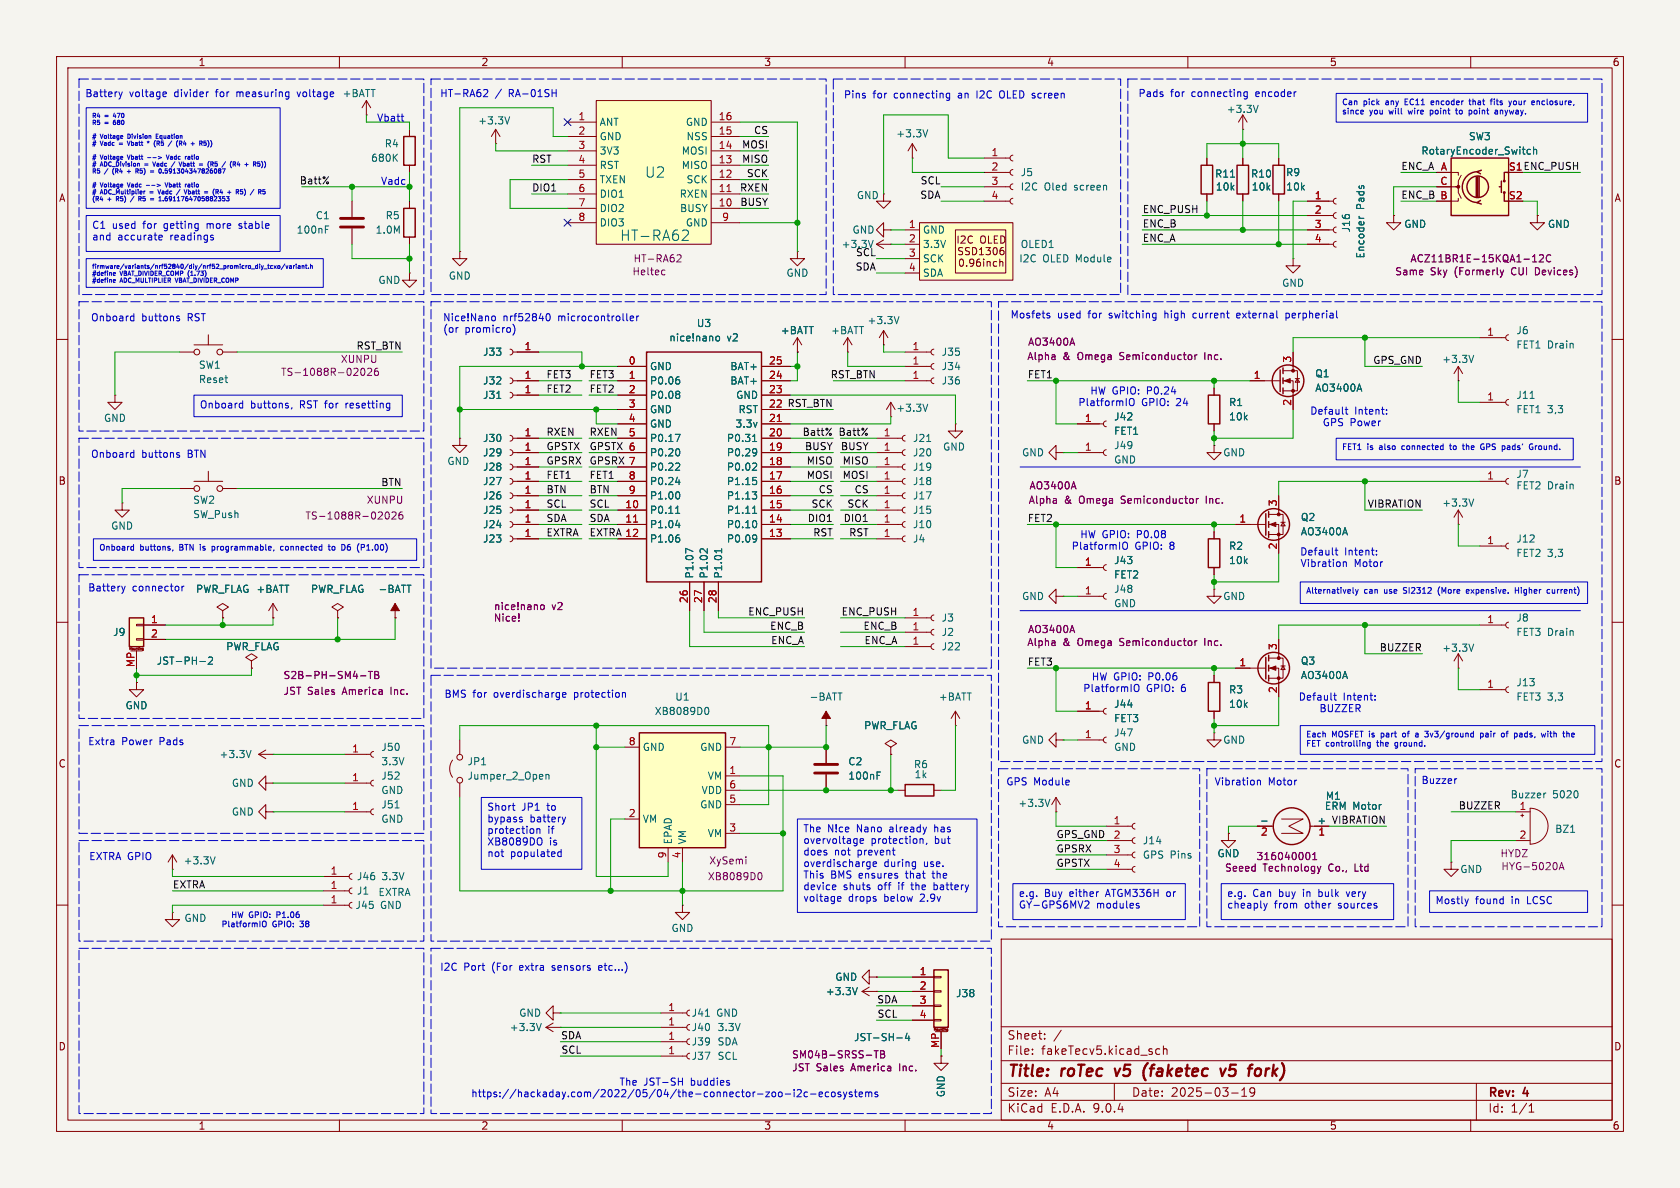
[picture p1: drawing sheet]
<svg xmlns="http://www.w3.org/2000/svg" width="297mm" height="210mm" viewBox="0 0 297 210" stroke-linecap="round" stroke-linejoin="round" font-family="sans-serif">
<defs><g id="words">
<g font-size="2.8" fill="#840000">
<text x="178" y="190.9">Title:</text>
<text x="187.7" y="190.9">roTec</text>
<text x="198" y="190.9">v5</text>
<text x="203.7" y="190.9">(faketec</text>
<text x="218.2" y="190.9">v5</text>
<text x="224" y="190.9">fork)</text>
</g>
<g font-size="2.5" fill="#006464">
<text x="113.9" y="31.6">U2</text>
<text x="109.6" y="42.8">HT-RA62</text>
</g>
<g font-size="2.1" fill="#840000">
<text x="178" y="184">Sheet:</text>
<text x="178" y="186.7">File:</text>
<text x="184.1" y="186.7">fakeTecv5.kicad_sch</text>
<text x="178" y="196.9">KiCad</text>
<text x="178" y="194.1">Size:</text>
<text x="184.7" y="194.1">A4</text>
<text x="185.7" y="196.9">E.D.A.</text>
<text x="193.3" y="196.9">9.0.4</text>
<text x="200" y="194.1">Date:</text>
<text x="207" y="194.1">2025-03-19</text>
<text x="263" y="194.3">Rev:</text>
<text x="263" y="196.9">Id:</text>
<text x="267.1" y="196.9">1/1</text>
<text x="269.4" y="194.3">4</text>
</g>
<g font-size="1.8" fill="#840000">
<text x="35" y="11.9">1</text>
<text x="85" y="11.9">2</text>
<text x="135" y="11.9">3</text>
<text x="185" y="11.9">4</text>
<text x="235" y="11.9">5</text>
<text x="285" y="11.9">6</text>
<text x="10.3" y="35.9">A</text>
<text x="266.7" y="30.2">S1 ENC_PUSH</text>
<text x="285.3" y="35.9">A</text>
<text x="10.3" y="85.9">B</text>
<text x="285.3" y="85.9">B</text>
<text x="10.3" y="135.9">C</text>
<text x="285.3" y="135.9">C</text>
<text x="10.3" y="185.9">D</text>
<text x="285.3" y="185.9">D</text>
<text x="35" y="199.9">1</text>
<text x="85" y="199.9">2</text>
<text x="135" y="199.9">3</text>
<text x="185" y="199.9">4</text>
<text x="235" y="199.9">5</text>
<text x="285" y="199.9">6</text>
</g>
<g font-size="1.8" fill="#0000c2">
<text x="15" y="17.4">Battery</text>
<text x="22.9" y="17.4">voltage</text>
<text x="30.9" y="17.4">divider</text>
<text x="38.5" y="17.4">for</text>
<text x="42.3" y="17.4">measuring</text>
<text x="53.3" y="17.4">voltage</text>
<text x="77.7" y="17.4">HT-RA62</text>
<text x="87.5" y="17.4">/</text>
<text x="90" y="17.4">RA-01SH</text>
<text x="149.1" y="17.7">Pins</text>
<text x="154.3" y="17.7">for</text>
<text x="158.2" y="17.7">connecting</text>
<text x="169.7" y="17.7">an</text>
<text x="173.1" y="17.7">I2C</text>
<text x="177.4" y="17.7">OLED screen</text>
<text x="201.2" y="17.5">Pads</text>
<text x="206.9" y="17.5">for</text>
<text x="210.8" y="17.5">connecting</text>
<text x="222.3" y="17.5">encoder</text>
<text x="66.6" y="21.7">Vbatt</text>
<text x="67.3" y="32.9">Vadc</text>
<text x="16.2" y="40.8">C1</text>
<text x="19.8" y="40.8">used</text>
<text x="25.4" y="40.8">for</text>
<text x="29.3" y="40.8">getting</text>
<text x="37" y="40.8">more</text>
<text x="42.9" y="40.8">stable</text>
<text x="16.2" y="42.8">and</text>
<text x="20.8" y="42.8">accurate</text>
<text x="30.2" y="42.8">readings</text>
<text x="16" y="57">Onboard</text>
<text x="25" y="57">buttons</text>
<text x="33.3" y="57">RST</text>
<text x="78.2" y="57">Nice!Nano</text>
<text x="78.2" y="59">(or</text>
<text x="82.2" y="59">promicro)</text>
<text x="88.9" y="57">nrf52840</text>
<text x="98.8" y="57">microcontroller</text>
<text x="178.6" y="56.5">Mosfets</text>
<text x="186.9" y="56.5">used</text>
<text x="192.5" y="56.5">for</text>
<text x="196.3" y="56.5">switching</text>
<text x="206.3" y="56.5">high</text>
<text x="211.6" y="56.5">current</text>
<text x="219.5" y="56.5">external</text>
<text x="228.4" y="56.5">perpherial</text>
<text x="190.5" y="72">PlatformIO</text>
<text x="192.7" y="69.9">HW GPIO:</text>
<text x="201.8" y="72">GPIO:</text>
<text x="202.9" y="69.9">P0.24</text>
<text x="208.1" y="72">24</text>
<text x="35.2" y="72.5">Onboard</text>
<text x="44.3" y="72.5">buttons,</text>
<text x="53.1" y="72.5">RST for</text>
<text x="61.6" y="72.5">resetting</text>
<text x="231.5" y="73.5">Default</text>
<text x="233.7" y="75.5">GPS Power</text>
<text x="239.5" y="73.5">Intent:</text>
<text x="16" y="81.1">Onboard</text>
<text x="25" y="81.1">buttons</text>
<text x="33.3" y="81.1">BTN</text>
<text x="190.9" y="95.3">HW GPIO:</text>
<text x="201.1" y="95.3">P0.08</text>
<text x="189.4" y="97.4">PlatformIO</text>
<text x="200.6" y="97.4">GPIO:</text>
<text x="206.9" y="97.4">8</text>
<text x="229.8" y="98.4">Default</text>
<text x="229.8" y="100.4">Vibration</text>
<text x="237.7" y="98.4">Intent:</text>
<text x="239.4" y="100.4">Motor</text>
<text x="15.5" y="104.8">Battery</text>
<text x="23.4" y="104.8">connector</text>
<text x="78.5" y="123.5">BMS</text>
<text x="83.6" y="123.5">for</text>
<text x="87.4" y="123.5">overdischarge</text>
<text x="101.8" y="123.5">protection</text>
<text x="191.4" y="122.5">PlatformIO</text>
<text x="192.9" y="120.5">HW GPIO:</text>
<text x="202.7" y="122.5">GPIO:</text>
<text x="203.1" y="120.5">P0.06</text>
<text x="208.9" y="122.5">6</text>
<text x="229.5" y="124.1">Default</text>
<text x="237.4" y="124.1">Intent:</text>
<text x="15.5" y="131.9">Extra</text>
<text x="21.5" y="131.9">Power</text>
<text x="28.3" y="131.9">Pads</text>
<text x="233.2" y="126.1">BUZZER</text>
<text x="86" y="143.6">Short</text>
<text x="92.2" y="143.6">JP1</text>
<text x="96.9" y="143.6">to</text>
<text x="177.8" y="139">GPS Module</text>
<text x="214.6" y="139">Vibration</text>
<text x="224.2" y="139">Motor</text>
<text x="251.2" y="138.8">Buzzer</text>
<text x="86" y="145.7">bypass</text>
<text x="86" y="147.7">protection</text>
<text x="86" y="149.8">XB8089DO</text>
<text x="93.7" y="145.7">battery</text>
<text x="96.8" y="147.7">if</text>
<text x="97.1" y="149.8">is</text>
<text x="141.9" y="147.5">The</text>
<text x="141.9" y="149.5">overvoltage</text>
<text x="146.3" y="147.5">N!ce</text>
<text x="151.6" y="147.5">Nano</text>
<text x="154" y="149.5">protection,</text>
<text x="157.5" y="147.5">already</text>
<text x="165.4" y="149.5">but</text>
<text x="165.7" y="147.5">has</text>
<text x="15.7" y="152.3">EXTRA GPIO</text>
<text x="86" y="151.8">not</text>
<text x="90.2" y="151.8">populated</text>
<text x="141.9" y="151.5">does</text>
<text x="141.9" y="153.6">overdischarge</text>
<text x="141.9" y="155.6">This</text>
<text x="146.8" y="155.6">BMS</text>
<text x="147.5" y="151.5">not</text>
<text x="151.7" y="151.5">prevent</text>
<text x="151.9" y="155.6">ensures</text>
<text x="156.3" y="153.6">during</text>
<text x="160.4" y="155.6">that</text>
<text x="163.4" y="153.6">use.</text>
<text x="165.4" y="155.6">the</text>
<text x="141.9" y="157.7">device</text>
<text x="141.9" y="159.7">voltage</text>
<text x="149.1" y="157.7">shuts</text>
<text x="150" y="159.7">drops</text>
<text x="155.3" y="157.7">off</text>
<text x="156.4" y="159.7">below</text>
<text x="159.1" y="157.7">if</text>
<text x="161.6" y="157.7">the</text>
<text x="163" y="159.7">2.9v</text>
<text x="165.7" y="157.7">battery</text>
<text x="180" y="158.9">e.g.</text>
<text x="180" y="160.9">GY-GPS6MV2</text>
<text x="184.6" y="158.9">Buy</text>
<text x="189.2" y="158.9">either</text>
<text x="193.8" y="160.9">modules</text>
<text x="195.8" y="158.9">ATGM336H</text>
<text x="206.7" y="158.9">or</text>
<text x="216.9" y="158.9">e.g.</text>
<text x="216.9" y="160.9">cheaply</text>
<text x="221.5" y="158.9">Can</text>
<text x="225.3" y="160.9">from</text>
<text x="226.2" y="158.9">buy</text>
<text x="230.6" y="158.9">in</text>
<text x="230.8" y="160.9">other</text>
<text x="233.6" y="158.9">bulk</text>
<text x="236.9" y="160.9">sources</text>
<text x="238.7" y="158.9">very</text>
<text x="253.7" y="160.2">Mostly</text>
<text x="260.8" y="160.2">found</text>
<text x="267.3" y="160.2">in</text>
<text x="270.3" y="160.2">LCSC</text>
<text x="77.7" y="171.8">I2C</text>
<text x="82" y="171.8">Port</text>
<text x="87.1" y="171.8">(For</text>
<text x="92.1" y="171.8">extra</text>
<text x="98.1" y="171.8">sensors</text>
<text x="106.5" y="171.8">etc...)</text>
<text x="83.2" y="194.2">https://hackaday.com/2022/05/04/the-connector-zoo-i2c-ecosystems</text>
<text x="109.4" y="192.1">The</text>
<text x="113.8" y="192.1">JST-SH</text>
<text x="122.2" y="192.1">buddies</text>
</g>
<g font-size="1.8" fill="#006464">
<text x="60.5" y="17.4">+BATT</text>
<text x="84.4" y="22.2">+3.3V</text>
<text x="105.9" y="22.5">ANT</text>
<text x="121.1" y="22.5">GND</text>
<text x="216.8" y="20.2">+3.3V</text>
<text x="65.5" y="28.8">680K</text>
<text x="67.9" y="26.3">R4</text>
<text x="105.9" y="25">GND</text>
<text x="105.9" y="27.5">3V3</text>
<text x="120.4" y="27.5">MOSI</text>
<text x="121.3" y="25">NSS</text>
<text x="158.3" y="24.5">+3.3V</text>
<text x="251.2" y="27.5">RotaryEncoder_Switch</text>
<text x="259.6" y="25">SW3</text>
<text x="105.9" y="30.1">RST</text>
<text x="105.9" y="32.6">TXEN</text>
<text x="105.9" y="35.2">DIO1</text>
<text x="120.1" y="35.2">RXEN</text>
<text x="120.4" y="30.1">MISO</text>
<text x="121.3" y="32.6">SCK</text>
<text x="151.4" y="35.4">GND</text>
<text x="180.3" y="31.3">J5</text>
<text x="180.3" y="33.9">I2C</text>
<text x="184.6" y="33.9">Oled</text>
<text x="190" y="33.9">screen</text>
<text x="214.7" y="31.6">R11</text>
<text x="214.8" y="33.9">10k</text>
<text x="221.1" y="31.6">R10</text>
<text x="221.2" y="33.9">10k</text>
<text x="227.3" y="31.3">R9</text>
<text x="227.3" y="33.9">10k</text>
<text x="52.3" y="41.5">100nF</text>
<text x="55.7" y="39">C1</text>
<text x="66.3" y="41.5">1.0M</text>
<text x="68.1" y="39">R5</text>
<text x="105.9" y="37.7">DIO2</text>
<text x="105.9" y="40.2">DIO3</text>
<text x="120.1" y="37.7">BUSY</text>
<text x="121.1" y="40.2">GND</text>
<text x="150.6" y="41.5">GND</text>
<text x="163.1" y="41.5">GND</text>
<text x="238.9" y="41.2" transform="rotate(-90 238.9 41.2)">J16</text>
<text x="241.4" y="37" transform="rotate(-90 241.4 37)">Pads</text>
<text x="248.2" y="40.5">GND</text>
<text x="273.6" y="40.5">GND</text>
<text x="148.7" y="44">+3.3V</text>
<text x="163.1" y="44">3.3V</text>
<text x="163.1" y="46.6">SCK</text>
<text x="180.1" y="46.6">I2C</text>
<text x="180.3" y="44">OLED1</text>
<text x="184.4" y="46.6">OLED Module</text>
<text x="241.4" y="45.8" transform="rotate(-90 241.4 45.8)">Encoder</text>
<text x="66.8" y="50.4">GND</text>
<text x="79.2" y="49.6">GND</text>
<text x="138.9" y="49.1">GND</text>
<text x="163.1" y="49.1">SDA</text>
<text x="226.6" y="50.9">GND</text>
<text x="123.1" y="58">U3</text>
<text x="137.9" y="59.3">+BATT</text>
<text x="146.8" y="59.3">+BATT</text>
<text x="153.3" y="57.5">+3.3V</text>
<text x="268" y="59.3">J6</text>
<text x="35.1" y="65.4">SW1</text>
<text x="85.3" y="63.1">J33</text>
<text x="114.8" y="65.6">GND</text>
<text x="118.2" y="60.6">nice!nano</text>
<text x="128.5" y="60.6">v2</text>
<text x="129" y="65.6">BAT+</text>
<text x="166.4" y="63.1">J35</text>
<text x="166.4" y="65.6">J34</text>
<text x="254.9" y="64.4">+3.3V</text>
<text x="268" y="61.8">FET1</text>
<text x="273.6" y="61.8">Drain</text>
<text x="35.1" y="67.9">Reset</text>
<text x="85.3" y="68.2">J32</text>
<text x="85.3" y="70.7">J31</text>
<text x="114.8" y="68.2">P0.06</text>
<text x="114.8" y="70.7">P0.08</text>
<text x="129" y="68.2">BAT+</text>
<text x="130" y="70.7">GND</text>
<text x="166.4" y="68.2">J36</text>
<text x="217.2" y="72">R1</text>
<text x="232.4" y="69.4">AO3400A</text>
<text x="232.4" y="66.9">Q1</text>
<text x="268" y="70.7">J11</text>
<text x="18.3" y="74.8">GND</text>
<text x="114.8" y="73.3">GND</text>
<text x="114.8" y="75.8">GND</text>
<text x="129.9" y="75.8">3.3v</text>
<text x="130.5" y="73.3">RST</text>
<text x="158.3" y="73">+3.3V</text>
<text x="196.9" y="77.1">FET1</text>
<text x="196.9" y="74.5">J42</text>
<text x="217.2" y="74.5">10k</text>
<text x="268" y="73.3">FET1</text>
<text x="273.6" y="73.3">3,3</text>
<text x="79" y="82.4">GND</text>
<text x="85.3" y="78.3">J30</text>
<text x="85.3" y="80.9">J29</text>
<text x="85.3" y="83.4">J28</text>
<text x="114.8" y="78.3">P0.17</text>
<text x="114.8" y="80.9">P0.20</text>
<text x="114.8" y="83.4">P0.22</text>
<text x="128.4" y="78.3">P0.31</text>
<text x="128.4" y="80.9">P0.29</text>
<text x="128.4" y="83.4">P0.02</text>
<text x="161.3" y="83.4">J19</text>
<text x="161.3" y="78.3">J21</text>
<text x="161.3" y="80.9">J20</text>
<text x="166.6" y="79.9">GND</text>
<text x="180.6" y="80.9">GND</text>
<text x="196.9" y="82.1">GND</text>
<text x="196.9" y="79.6">J49</text>
<text x="216.1" y="80.9">GND</text>
<text x="34" y="89.3">SW2</text>
<text x="85.3" y="88.5">J26</text>
<text x="85.3" y="86">J27</text>
<text x="114.8" y="86">P0.24</text>
<text x="114.8" y="88.5">P1.00</text>
<text x="128.4" y="86">P1.15</text>
<text x="128.4" y="88.5">P1.13</text>
<text x="161.3" y="88.5">J17</text>
<text x="161.3" y="86">J18</text>
<text x="254.9" y="89.8">+3.3V</text>
<text x="268" y="84.7">J7</text>
<text x="268" y="86.7">FET2</text>
<text x="273.6" y="86.7">Drain</text>
<text x="19.6" y="93.8">GND</text>
<text x="34" y="91.8">SW_Push</text>
<text x="85.3" y="93.6">J24</text>
<text x="85.3" y="91">J25</text>
<text x="114.8" y="91">P0.11</text>
<text x="114.8" y="93.6">P1.04</text>
<text x="128.4" y="91">P1.11</text>
<text x="128.4" y="93.6">P0.10</text>
<text x="161.3" y="93.6">J10</text>
<text x="161.3" y="91">J15</text>
<text x="229.9" y="94.8">AO3400A</text>
<text x="229.9" y="92.3">Q2</text>
<text x="85.3" y="96.1">J23</text>
<text x="114.8" y="96.1">P1.06</text>
<text x="128.4" y="96.1">P0.09</text>
<text x="161.3" y="96.1">J4</text>
<text x="196.9" y="99.9">J43</text>
<text x="217.2" y="97.4">R2</text>
<text x="217.2" y="99.9">10k</text>
<text x="268" y="98.7">FET2</text>
<text x="268" y="96.1">J12</text>
<text x="273.6" y="98.7">3,3</text>
<text x="34.6" y="105">PWR_FLAG +BATT</text>
<text x="54.9" y="105">PWR_FLAG</text>
<text x="66.8" y="105">-BATT</text>
<text x="122.8" y="102.4" transform="rotate(-90 122.8 102.4)">P1.07</text>
<text x="125.3" y="102.4" transform="rotate(-90 125.3 102.4)">P1.02</text>
<text x="127.9" y="102.4" transform="rotate(-90 127.9 102.4)">P1.01</text>
<text x="180.6" y="106.3">GND</text>
<text x="196.9" y="102.5">FET2</text>
<text x="196.9" y="107.5">GND</text>
<text x="196.9" y="105">J48</text>
<text x="216.1" y="106.3">GND</text>
<text x="19.9" y="112.6">J9</text>
<text x="166.4" y="110.1">J3</text>
<text x="166.4" y="112.6">J2</text>
<text x="268" y="110.1">J8</text>
<text x="268" y="112.6">FET3</text>
<text x="273.6" y="112.6">Drain</text>
<text x="27.6" y="117.7">JST-PH-2</text>
<text x="39.9" y="115.2">PWR_FLAG</text>
<text x="166.4" y="115.2">J22</text>
<text x="229.9" y="117.7">Q3</text>
<text x="254.9" y="115.4">+3.3V</text>
<text x="22.1" y="125.6">GND</text>
<text x="119.3" y="124.1">U1</text>
<text x="143" y="124.1">-BATT</text>
<text x="165.9" y="124.1">+BATT</text>
<text x="196.9" y="125.3">J44</text>
<text x="217.2" y="122.8">R3</text>
<text x="217.2" y="125.3">10k</text>
<text x="229.9" y="120.2">AO3400A</text>
<text x="268" y="124.1">FET3</text>
<text x="268" y="121.5">J13</text>
<text x="273.6" y="124.1">3,3</text>
<text x="115.6" y="126.6">XB8089D0</text>
<text x="152.7" y="129.1">PWR_FLAG</text>
<text x="180.6" y="131.7">GND</text>
<text x="196.9" y="127.9">FET3</text>
<text x="196.9" y="130.4">J47</text>
<text x="216.1" y="131.7">GND</text>
<text x="38.7" y="134.2">+3.3V</text>
<text x="67.3" y="132.9">J50</text>
<text x="67.3" y="135.5">3.3V</text>
<text x="82.6" y="135.5">JP1</text>
<text x="113.5" y="132.9">GND</text>
<text x="123.7" y="132.9">GND</text>
<text x="149.9" y="135.5">C2</text>
<text x="161.5" y="136">R6</text>
<text x="161.6" y="137.8">1k</text>
<text x="196.9" y="132.9">GND</text>
<text x="40.9" y="139.3">GND</text>
<text x="67.3" y="140.6">GND</text>
<text x="67.3" y="138">J52</text>
<text x="67.3" y="143.1">J51</text>
<text x="82.6" y="138">Jumper_2_Open</text>
<text x="123.7" y="143.1">GND</text>
<text x="123.9" y="140.6">VDD</text>
<text x="125" y="138">VM</text>
<text x="149.9" y="138">100nF</text>
<text x="179.9" y="142.8">+3.3V</text>
<text x="234.1" y="143.4">ERM Motor</text>
<text x="234.3" y="141.6">M1</text>
<text x="267" y="141.3">Buzzer</text>
<text x="274.5" y="141.3">5020</text>
<text x="40.9" y="144.4">GND</text>
<text x="67.3" y="145.6">GND</text>
<text x="113.5" y="145.6">VM</text>
<text x="119" y="149.4" transform="rotate(-90 119 149.4)">EPAD</text>
<text x="121.5" y="149.4" transform="rotate(-90 121.5 149.4)">VM</text>
<text x="125" y="148.2">VM</text>
<text x="201.9" y="149.5">J14</text>
<text x="232.8" y="145.8">+</text>
<text x="274.8" y="147.4">BZ1</text>
<text x="32.4" y="153">+3.3V</text>
<text x="63" y="155.8">J46</text>
<text x="67.3" y="155.8">3.3V</text>
<text x="201.9" y="152">GPS Pins</text>
<text x="215.1" y="151.7">GND</text>
<text x="258.1" y="154.5">GND</text>
<text x="62.7" y="160.9">J45</text>
<text x="63" y="158.3">J1</text>
<text x="66.8" y="158.6">EXTRA</text>
<text x="67.1" y="160.9">GND</text>
<text x="32.5" y="163.2">GND</text>
<text x="118.6" y="164.9">GND</text>
<text x="147.6" y="173.6">GND</text>
<text x="91.7" y="179.9">GND</text>
<text x="122.2" y="179.9">J41</text>
<text x="126.5" y="179.9">GND</text>
<text x="145.9" y="176.1">+3.3V</text>
<text x="168.9" y="176.5">J38</text>
<text x="90" y="182.5">+3.3V</text>
<text x="122.2" y="185">J39</text>
<text x="122.2" y="182.5">J40</text>
<text x="126.8" y="185">SDA</text>
<text x="126.8" y="182.5">3.3V</text>
<text x="150.9" y="184.3">JST-SH-4</text>
<text x="122.2" y="187.6">J37</text>
<text x="126.8" y="187.6">SCL</text>
<text x="167.2" y="194.1" transform="rotate(-90 167.2 194.1)">GND</text>
</g>
<g font-size="1.8" fill="#a90000">
<text x="102.2" y="21.3">1</text>
<text x="102.2" y="23.9">2</text>
<text x="127" y="21.3">16</text>
<text x="127" y="23.9">15</text>
<text x="102.2" y="26.4">3</text>
<text x="102.2" y="29">4</text>
<text x="127" y="26.4">14</text>
<text x="127" y="29">13</text>
<text x="175.2" y="27.7">1</text>
<text x="102.2" y="31.5">5</text>
<text x="102.2" y="34">6</text>
<text x="127" y="31.5">12</text>
<text x="127" y="34">11</text>
<text x="175.2" y="30.2">2</text>
<text x="175.2" y="32.8">3</text>
<text x="175.2" y="35.3">4</text>
<text x="232.3" y="35.3">1</text>
<text x="254.5" y="32.8">C</text>
<text x="254.5" y="35.3">B</text>
<text x="254.6" y="30.2">A</text>
<text x="266.7" y="35.3">S2</text>
<text x="266.7" y="30.2">S1</text>
<text x="102.2" y="36.6">7</text>
<text x="102.2" y="39.1">8</text>
<text x="127" y="36.6">10</text>
<text x="127.6" y="39.1">9</text>
<text x="160.6" y="40.4">1</text>
<text x="232.3" y="37.8">2</text>
<text x="232.3" y="40.4">3</text>
<text x="160.6" y="42.9">2</text>
<text x="160.6" y="45.5">3</text>
<text x="232.3" y="42.9">4</text>
<text x="160.6" y="48">4</text>
<text x="262.8" y="59.4">1</text>
<text x="92.6" y="62">1</text>
<text x="111.1" y="64.5">0</text>
<text x="135.8" y="64.5">25</text>
<text x="161.2" y="62">1</text>
<text x="161.2" y="64.5">1</text>
<text x="228.3" y="64.2" transform="rotate(-90 228.3 64.2)">3</text>
<text x="92.6" y="67.1">1</text>
<text x="92.6" y="69.6">1</text>
<text x="111.1" y="67.1">1</text>
<text x="111.1" y="69.6">2</text>
<text x="135.8" y="69.6">23</text>
<text x="135.8" y="67.1">24</text>
<text x="161.2" y="67.1">1</text>
<text x="221.5" y="67.1">1</text>
<text x="228.3" y="71.8" transform="rotate(-90 228.3 71.8)">2</text>
<text x="262.8" y="70.9">1</text>
<text x="92.6" y="77.2">1</text>
<text x="111.1" y="72.1">3</text>
<text x="111.1" y="74.7">4</text>
<text x="111.1" y="77.2">5</text>
<text x="135.8" y="72.1">22</text>
<text x="135.8" y="77.2">20</text>
<text x="135.8" y="74.7">21</text>
<text x="156.1" y="77.2">1</text>
<text x="191.7" y="74.7">1</text>
<text x="92.6" y="79.8">1</text>
<text x="92.6" y="82.3">1</text>
<text x="111.1" y="79.8">6</text>
<text x="111.1" y="82.3">7</text>
<text x="135.8" y="79.8">19</text>
<text x="135.8" y="82.3">18</text>
<text x="156.1" y="82.3">1</text>
<text x="156.1" y="79.8">1</text>
<text x="191.7" y="79.8">1</text>
<text x="92.6" y="87.4">1</text>
<text x="92.6" y="89.9">1</text>
<text x="92.6" y="84.8">1</text>
<text x="110.4" y="89.9">10</text>
<text x="111.1" y="84.8">8</text>
<text x="111.1" y="87.4">9</text>
<text x="135.8" y="84.8">17</text>
<text x="135.8" y="87.4">16</text>
<text x="135.8" y="89.9">15</text>
<text x="156.1" y="87.4">1</text>
<text x="156.1" y="84.8">1</text>
<text x="156.1" y="89.9">1</text>
<text x="225.8" y="89.6" transform="rotate(-90 225.8 89.6)">3</text>
<text x="262.8" y="84.8">1</text>
<text x="92.6" y="95">1</text>
<text x="92.6" y="92.5">1</text>
<text x="110.4" y="92.5">11</text>
<text x="110.4" y="95">12</text>
<text x="135.8" y="92.5">14</text>
<text x="135.8" y="95">13</text>
<text x="156.1" y="92.5">1</text>
<text x="156.1" y="95">1</text>
<text x="219" y="92.5">1</text>
<text x="191.7" y="100.1">1</text>
<text x="225.8" y="97.2" transform="rotate(-90 225.8 97.2)">2</text>
<text x="262.8" y="96.3">1</text>
<text x="121.7" y="106.7" transform="rotate(-90 121.7 106.7)">26</text>
<text x="124.2" y="106.7" transform="rotate(-90 124.2 106.7)">27</text>
<text x="126.7" y="106.7" transform="rotate(-90 126.7 106.7)">28</text>
<text x="191.7" y="105.2">1</text>
<text x="26.6" y="110.2">1</text>
<text x="26.6" y="112.8">2</text>
<text x="161.2" y="109">1</text>
<text x="161.2" y="111.5">1</text>
<text x="262.8" y="110.2">1</text>
<text x="23.9" y="118" transform="rotate(-90 23.9 118)">MP</text>
<text x="161.2" y="114">1</text>
<text x="219" y="117.9">1</text>
<text x="225.8" y="115" transform="rotate(-90 225.8 115)">3</text>
<text x="191.7" y="125.5">1</text>
<text x="225.8" y="122.6" transform="rotate(-90 225.8 122.6)">2</text>
<text x="262.8" y="121.7">1</text>
<text x="111.1" y="131.8">8</text>
<text x="128.8" y="131.8">7</text>
<text x="191.7" y="130.6">1</text>
<text x="62.2" y="133.1">1</text>
<text x="128.8" y="136.9">1</text>
<text x="62.2" y="138.2">1</text>
<text x="62.2" y="143.3">1</text>
<text x="128.8" y="139.4">6</text>
<text x="128.8" y="142">5</text>
<text x="268.5" y="143.3">1</text>
<text x="111.1" y="144.5">2</text>
<text x="128.8" y="147.1">3</text>
<text x="196.8" y="145.8">1</text>
<text x="196.8" y="148.3">2</text>
<text x="222.8" y="148">2</text>
<text x="233" y="148">1</text>
<text x="268.5" y="148.3">2</text>
<text x="58.3" y="154.7">1</text>
<text x="117.9" y="151.8" transform="rotate(-90 117.9 151.8)">9</text>
<text x="120.4" y="151.8" transform="rotate(-90 120.4 151.8)">4</text>
<text x="196.8" y="150.9">3</text>
<text x="196.8" y="153.4">4</text>
<text x="58.3" y="159.8">1</text>
<text x="58.3" y="157.2">1</text>
<text x="162.5" y="172.5">1</text>
<text x="118" y="178.8">1</text>
<text x="162.5" y="175">2</text>
<text x="162.5" y="177.5">3</text>
<text x="118" y="183.9">1</text>
<text x="118" y="181.4">1</text>
<text x="162.5" y="180.1">4</text>
<text x="166.1" y="185.4" transform="rotate(-90 166.1 185.4)">MP</text>
<text x="118" y="186.4">1</text>
</g>
<g font-size="1.8" fill="#0f0f0f">
<text x="133.2" y="23.8">CS</text>
<text x="94" y="28.9">RST</text>
<text x="131.1" y="28.9">MISO</text>
<text x="131.1" y="26.3">MOSI</text>
<text x="52.9" y="32.7">Batt%</text>
<text x="94" y="33.9">DIO1</text>
<text x="130.7" y="33.9">RXEN</text>
<text x="131.9" y="31.4">SCK</text>
<text x="162.6" y="35.2">SDA</text>
<text x="162.7" y="32.7">SCL</text>
<text x="247.6" y="30.1">ENC_A A</text>
<text x="247.6" y="35.2">ENC_B B</text>
<text x="130.8" y="36.5">BUSY</text>
<text x="201.9" y="37.8">ENC_PUSH</text>
<text x="201.9" y="40.3">ENC_B</text>
<text x="151.2" y="47.9">SDA</text>
<text x="151.2" y="45.4">SCL</text>
<text x="201.9" y="42.8">ENC_A</text>
<text x="62.9" y="61.9">RST_BTN</text>
<text x="242.7" y="64.4">GPS_GND</text>
<text x="96.5" y="69.5">FET2</text>
<text x="96.5" y="67">FET3</text>
<text x="104.1" y="67">FET3</text>
<text x="104.1" y="69.5">FET2</text>
<text x="146.8" y="67">RST_BTN</text>
<text x="181.6" y="67">FET1</text>
<text x="96.5" y="77.1">RXEN</text>
<text x="104.1" y="77.1">RXEN</text>
<text x="139.1" y="72">RST_BTN</text>
<text x="141.8" y="77.1">Batt%</text>
<text x="148.1" y="77.1">Batt%</text>
<text x="96.5" y="82.2">GPSRX</text>
<text x="96.5" y="79.7">GPSTX</text>
<text x="104.1" y="79.7">GPSTX 6</text>
<text x="104.1" y="82.2">GPSRX 7</text>
<text x="142.2" y="79.7">BUSY</text>
<text x="142.5" y="82.2">MISO</text>
<text x="148.6" y="79.7">BUSY</text>
<text x="148.9" y="82.2">MISO</text>
<text x="67.3" y="86">BTN</text>
<text x="96.5" y="89.8">SCL</text>
<text x="96.5" y="84.7">FET1</text>
<text x="96.5" y="87.3">BTN</text>
<text x="104.1" y="84.7">FET1</text>
<text x="104.1" y="87.3">BTN</text>
<text x="104.1" y="89.8">SCL</text>
<text x="142.5" y="84.7">MOSI</text>
<text x="143.4" y="89.8">SCK</text>
<text x="144.6" y="87.3">CS</text>
<text x="148.9" y="84.7">MOSI</text>
<text x="149.7" y="89.8">SCK</text>
<text x="151" y="87.3">CS</text>
<text x="241.7" y="89.8">VIBRATION</text>
<text x="96.5" y="92.4">SDA</text>
<text x="96.5" y="94.9">EXTRA</text>
<text x="104.1" y="94.9">EXTRA 12</text>
<text x="104.1" y="92.4">SDA</text>
<text x="142.7" y="92.4">DIO1</text>
<text x="143.7" y="94.9">RST</text>
<text x="149.1" y="92.4">DIO1</text>
<text x="150" y="94.9">RST</text>
<text x="181.6" y="92.4">FET2</text>
<text x="132.2" y="108.9">ENC_PUSH</text>
<text x="136" y="111.4">ENC_B</text>
<text x="136.2" y="114">ENC_A</text>
<text x="148.7" y="108.9">ENC_PUSH</text>
<text x="152.6" y="111.4">ENC_B</text>
<text x="152.7" y="114">ENC_A</text>
<text x="181.6" y="117.8">FET3</text>
<text x="243.8" y="115.2">BUZZER</text>
<text x="257.8" y="143.2">BUZZER</text>
<text x="186.7" y="148.2">GPS_GND</text>
<text x="235.4" y="145.7">VIBRATION</text>
<text x="186.7" y="153.3">GPSTX</text>
<text x="186.7" y="150.8">GPSRX</text>
<text x="30.5" y="157.1">EXTRA</text>
<text x="155" y="177.5">SDA</text>
<text x="155" y="180">SCL</text>
<text x="99.1" y="183.8">SDA</text>
<text x="99.2" y="186.3">SCL</text>
</g>
<g font-size="1.8" fill="#840084">
<text x="111.9" y="46.6">HT-RA62</text>
<text x="249.3" y="46.6">ACZ11BR1E-15KQA1-12C</text>
<text x="111.7" y="48.9">Heltec</text>
<text x="246.6" y="48.9">Same</text>
<text x="252.9" y="48.9">Sky</text>
<text x="257.2" y="48.9">(Formerly</text>
<text x="267.5" y="48.9">CUI</text>
<text x="271.9" y="48.9">Devices)</text>
<text x="60.2" y="64.4">XUNPU</text>
<text x="181.5" y="63.9">Alpha</text>
<text x="181.7" y="61.3">AO3400A</text>
<text x="187.9" y="63.9">&amp;</text>
<text x="190.6" y="63.9">Omega</text>
<text x="198.2" y="63.9">Semiconductor</text>
<text x="213.4" y="63.9">Inc.</text>
<text x="49.6" y="66.6">TS-1088R-02026</text>
<text x="64.7" y="89.3">XUNPU</text>
<text x="181.8" y="89.3">Alpha</text>
<text x="181.9" y="86.7">AO3400A</text>
<text x="188.1" y="89.3">&amp;</text>
<text x="190.9" y="89.3">Omega</text>
<text x="198.5" y="89.3">Semiconductor</text>
<text x="213.7" y="89.3">Inc.</text>
<text x="53.9" y="92">TS-1088R-02026</text>
<text x="87.2" y="110.1">Nice!</text>
<text x="87.2" y="108.1">nice!nano</text>
<text x="97.5" y="108.1">v2</text>
<text x="181.7" y="112.1">AO3400A</text>
<text x="181.5" y="114.4">Alpha</text>
<text x="187.9" y="114.4">&amp;</text>
<text x="190.6" y="114.4">Omega</text>
<text x="198.2" y="114.4">Semiconductor</text>
<text x="213.4" y="114.4">Inc.</text>
<text x="50" y="120.2">S2B-PH-SM4-TB</text>
<text x="50" y="123">JST Sales</text>
<text x="60.7" y="123">America</text>
<text x="69.3" y="123">Inc.</text>
<text x="125" y="155.8">XB8089D0</text>
<text x="125.3" y="153">XySemi</text>
<text x="216.5" y="154.3">Seeed</text>
<text x="222" y="152.2">316040001</text>
<text x="223.3" y="154.3">Technology</text>
<text x="235" y="154.3">Co.,</text>
<text x="239.8" y="154.3">Ltd</text>
<text x="265.2" y="151.7">HYDZ</text>
<text x="265.3" y="154">HYG-5020A</text>
<text x="139.9" y="187.3">SM04B-SRSS-TB</text>
<text x="140" y="189.6">JST Sales</text>
<text x="150.6" y="189.6">America</text>
<text x="159.3" y="189.6">Inc.</text>
</g>
<g font-size="1.4" fill="#0000c2">
<text x="237.2" y="18.9">Can</text>
<text x="237.2" y="20.6">since</text>
<text x="241.1" y="18.9">pick</text>
<text x="242.2" y="20.6">you</text>
<text x="245.2" y="18.9">any</text>
<text x="245.8" y="20.6">will</text>
<text x="248.8" y="18.9">EC11</text>
<text x="249.4" y="20.6">wire</text>
<text x="253.5" y="20.6">point</text>
<text x="253.7" y="18.9">encoder</text>
<text x="258.4" y="20.6">to</text>
<text x="260.7" y="18.9">that</text>
<text x="260.9" y="20.6">point</text>
<text x="264.8" y="18.9">fits</text>
<text x="265.8" y="20.6">anyway.</text>
<text x="268.3" y="18.9">your</text>
<text x="272.5" y="18.9">enclosure,</text>
<text x="237.2" y="79.9">FET1</text>
<text x="241.7" y="79.9">is</text>
<text x="244.1" y="79.9">also</text>
<text x="248.3" y="79.9">connected</text>
<text x="257.1" y="79.9">to</text>
<text x="259.6" y="79.9">the</text>
<text x="263" y="79.9">GPS</text>
<text x="267" y="79.9">pads'</text>
<text x="272.1" y="79.9">Ground.</text>
<text x="17.5" y="97.7">Onboard</text>
<text x="24.8" y="97.7">buttons,</text>
<text x="32" y="97.7">BTN</text>
<text x="35.8" y="97.7">is</text>
<text x="38.2" y="97.7">programmable,</text>
<text x="50.6" y="97.7">connected</text>
<text x="59.3" y="97.7">to</text>
<text x="61.9" y="97.7">D6</text>
<text x="64.9" y="97.7">(P1.00)</text>
<text x="230.8" y="105.3">Alternatively</text>
<text x="241.2" y="105.3">can</text>
<text x="244.9" y="105.3">use</text>
<text x="248.6" y="105.3">SI2312</text>
<text x="254.9" y="105.3">(More</text>
<text x="260.2" y="105.3">expensive.</text>
<text x="269.1" y="105.3">Higher</text>
<text x="275" y="105.3">current)</text>
<text x="230.8" y="130.7">Each</text>
<text x="235.5" y="130.7">MOSFET is</text>
<text x="244.6" y="130.7">part</text>
<text x="248.7" y="130.7">of</text>
<text x="251.2" y="130.7">a</text>
<text x="253.2" y="130.7">3v3/ground</text>
<text x="263.2" y="130.7">pair</text>
<text x="267.2" y="130.7">of</text>
<text x="269.7" y="130.7">pads,</text>
<text x="274.8" y="130.7">with</text>
<text x="230.8" y="132.3">FET controlling</text>
<text x="243.7" y="132.3">the</text>
<text x="247.1" y="132.3">ground.</text>
<text x="39" y="164.1">PlatformIO</text>
<text x="40.7" y="162.5">HW GPIO:</text>
<text x="48.2" y="164.1">GPIO:</text>
<text x="49.1" y="162.5">P1.06</text>
<text x="53.2" y="164.1">38</text>
</g>
<g font-size="1.1" fill="#0000c2">
<text x="16.2" y="21.2">R4</text>
<text x="16.2" y="22.4">R5</text>
<text x="18.6" y="21.2">=</text>
<text x="18.6" y="22.4">=</text>
<text x="20.4" y="21.2">470</text>
<text x="20.4" y="22.4">680</text>
<text x="16.2" y="24.9">#</text>
<text x="16.2" y="26.1">#</text>
<text x="16.2" y="28.6">#</text>
<text x="16.2" y="29.8">#</text>
<text x="17.8" y="24.9">Voltage</text>
<text x="17.8" y="26.1">Vadc</text>
<text x="17.8" y="28.6">Voltage</text>
<text x="17.8" y="29.8">ADC_Division</text>
<text x="21.4" y="26.1">=</text>
<text x="22.9" y="24.9">Division</text>
<text x="22.9" y="28.6">Vbatt</text>
<text x="23.2" y="26.1">Vbatt</text>
<text x="25.9" y="29.8">=</text>
<text x="26.7" y="28.6">--&gt;</text>
<text x="27" y="26.1">*</text>
<text x="27.7" y="29.8">Vadc</text>
<text x="28.2" y="24.9">Equation</text>
<text x="28.5" y="26.1">(R5</text>
<text x="30.4" y="28.6">Vadc</text>
<text x="31.3" y="29.8">/</text>
<text x="31.4" y="26.1">/</text>
<text x="33" y="29.8">Vbatt</text>
<text x="33.1" y="26.1">(R4</text>
<text x="34" y="28.6">ratio</text>
<text x="35.9" y="26.1">+</text>
<text x="36.8" y="29.8">=</text>
<text x="38.6" y="29.8">(R5</text>
<text x="41.5" y="29.8">/</text>
<text x="43.2" y="29.8">(R4</text>
<text x="46.1" y="29.8">+</text>
<text x="16.2" y="31">R5</text>
<text x="16.2" y="33.5">#</text>
<text x="16.2" y="34.7">#</text>
<text x="16.2" y="35.9">(R4</text>
<text x="17.8" y="33.5">Voltage</text>
<text x="17.8" y="34.7">ADC_Multiplier</text>
<text x="19.1" y="35.9">+</text>
<text x="20.2" y="31">(R4</text>
<text x="20.9" y="35.9">R5)</text>
<text x="22.9" y="33.5">Vadc</text>
<text x="25" y="31">R5)</text>
<text x="25.5" y="35.9">R5</text>
<text x="26.8" y="34.7">=</text>
<text x="27.8" y="31">=</text>
<text x="27.8" y="35.9">=</text>
<text x="28.6" y="34.7">Vadc</text>
<text x="29.7" y="31">0.591304347826087</text>
<text x="29.7" y="35.9">1.6911764705882353</text>
<text x="30.2" y="33.5">Vbatt</text>
<text x="32.2" y="34.7">/</text>
<text x="33.9" y="34.7">Vbatt</text>
<text x="34" y="33.5">ratio</text>
<text x="37.7" y="34.7">=</text>
<text x="39.5" y="34.7">(R4</text>
<text x="42.4" y="34.7">+</text>
<text x="44.2" y="34.7">R5)</text>
<text x="47.1" y="34.7">/</text>
<text x="16.2" y="47.9">firmware/variants/nrf52840/diy/nrf52_promicro_diy_tcxo/variant.h</text>
<text x="16.2" y="49.1">#define</text>
<text x="16.2" y="50.3">#define</text>
<text x="21.3" y="49.1">VBAT_DIVIDER_COMP</text>
<text x="21.3" y="50.3">ADC_MULTIPLIER</text>
<text x="31.4" y="50.3">VBAT_DIVIDER_COMP</text>
<text x="33.6" y="49.1">(1.73)</text>
</g>
<g font-size=".5" fill="#840000">
<text x="22.7" y="115.1">Mounting</text>
<text x="164.9" y="182.4">Mounting</text>
</g>
</g></defs>
<path d="M0 0h297v210h-297z" fill="#f5f4ef" stroke="#f5f4ef" stroke-width=".18"/>
<g fill="none" stroke="#840000" stroke-width=".18">
<path d="M10 10h277v190h-277zM12 12h273v186h-273zM60 10v2M110 10v2M160 10v2M210 10v2M260 10v2M10 60h2M285 60h2M10 110h2M285 110h2M10 160h2"/>
<path d="M177 166h108v32h-108zM285 160h2M60 198v2M110 198v2M160 198v2M177 194.5h108M177 191.5h108M177 187.5h108M177 181.5h108M182.5 186.3v.1M182.5 185.5v.1M184.7 183.6v.1"/>
<path d="M184.7 182.8v.1M187.6 182.1l-1.3 2M197 191.5v3M205 185.5l-.4-.1-.3 .3v.4l.2 .2h.5M205.7 185.5l.2-.1 .3 .1 .1 .9M205.7 184.9v1.5M210 198v2M217.7 193.2h1.2M219.5 193.8h.9M219.5 192.7l.5-.4v1.5M221.8 192.9l-.3 .3h-.3l-.2-.3 .1-.5 .4-.1 .2 .1a.99 .99 0 0 1-.3 1.4h-.3M260 198v2"/>
<path d="M261 191.5v6.5M270.3 196.6h.9M270.3 195.5l.4-.4v1.5"/>
</g>
<path d="M197.1 188.9l.3 1.3M202.2 190.1l.3 .9M202.9 187.9l-.4 .6-.3 .8M215.8 188.9l.3 1.3 .6-1.3M217.2 190l.3 .2h.5M218.5 188.2h-.9l-.3 1 .3-.2M222.3 188.9l.5 .1 .1 .3v.5l-.5 .4" fill="none" stroke="#840000" stroke-width=".4"/>
<path d="M113 129.5h15.3v20.4h-15.3z" fill="#ffffc2"/>
<g fill="none" stroke="#840000" stroke-width=".25">
<path d="M114.3 62.2h20.3v40.7h-20.3zM226.3 65.4v3.8M226.8 65v1M226.8 66.8v1M226.8 68.6v1M223.8 90.8v3.8M224.3 90.4v1M224.3 92.2v1M224.3 94v1M113 129.5h15.3v20.4h-15.3zM160 138.7h5.1v2h-5.1z"/>
<circle cx="227.7" cy="67.3" r="2.79"/>
<circle cx="225.2" cy="92.7" r="2.79"/>
</g>
<g fill="none" stroke="#840000" stroke-width=".18">
<path d="M219.7 22.9h.1M219.7 20.3l-.8 1.3M219.7 20.3l.8 1.3M219.7 20.3v2.6M231.1 35.6h4.6M231.1 38.1h4.6M236.2 35.1l-.3 .1-.2 .4 .2 .3 .3 .2M236.2 37.6l-.3 .1-.2 .4 .2 .4 .3 .1M246.4 38.1v1.3h1.2l-1.2 1.2-1.3-1.2h1.3M246.4 38.1h.1M156.2 58.4l-.8 1.3M156.2 58.4l.8 1.3"/>
<path d="M156.2 58.4v2.6M231.1 40.6h4.6M231.1 43.2h4.6M236.2 40.1l-.3 .2-.2 .3 .2 .4 .3 .1M236.2 42.7l-.3 .1-.2 .4 .2 .3 .3 .2M90.2 66.8l.3 .2 .2 .3-.2 .4-.3 .1M90.7 67.3h4.5M109.2 67.3h5.1M109.2 64.8h5.1M109.2 69.9h5.1M109.2 72.4h5.1M109.2 74.9h5.1"/>
<path d="M109.2 77.5h5.1M134.6 67.3h5.1M134.6 64.8h5.1M134.6 69.9h5.1M134.6 72.4h5.1M134.6 74.9h5.1M134.6 77.5h5.1M156.2 61h.1M160 62.2h4.6M160 67.3h4.6M160 64.8h4.6M165.1 61.7l-.4 .2-.1 .3 .1 .4 .4 .1"/>
<path d="M165.1 66.8l-.4 .2-.1 .3 .1 .4 .4 .1M165.1 64.3l-.4 .1-.1 .4 .1 .3 .4 .2M195.6 79.5l-.4 .2-.1 .3 .1 .4 .4 .1M221 67.3h5.3M226.8 65.5h2.6v3.6h-2.6M226.8 67.3h1.8v5.1M228.6 62.2v3.3M229 66.9h.7M229.4 66.9l.3 .7h-.7zM109.2 92.7h5.1M109.2 87.6h5.1M109.2 85.1h5.1"/>
<path d="M109.2 90.2h5.1M109.2 95.3h5.1M109.2 82.6h5.1M109.2 80h5.1M134.6 92.7h5.1M134.6 87.6h5.1M134.6 85.1h5.1M134.6 90.2h5.1M134.6 95.3h5.1M134.6 82.6h5.1M134.6 80h5.1M154.9 92.7h4.6"/>
<path d="M154.9 87.6h4.6M154.9 85.1h4.6M154.9 90.2h4.6M154.9 95.3h4.6M154.9 82.6h4.6M160 87.1l-.3 .2-.2 .3 .2 .4 .3 .1M160 92.2l-.3 .2-.2 .3 .2 .4 .3 .1M160 84.6l-.3 .1-.2 .4 .2 .3 .3 .2M160 89.7l-.3 .1-.2 .4 .2 .3 .3 .2M160 94.7l-.3 .2-.2 .4 .2 .3 .3 .2M160 82l-.3 .2-.2 .4 .2 .3 .3 .2M190.5 80h4.6"/>
<path d="M195.6 99.8l-.4 .2-.1 .3 .1 .4 .4 .1M218.4 92.7h5.4M224.3 90.9h2.5v3.6h-2.5M224.3 92.7h1.8v5.1M226.1 87.6v3.3M226.4 92.3h.8M226.8 92.3l.4 .7h-.8zM257.8 92.7h.1M257.8 90.2v2.5M257.8 90.2l-.8 1.2M257.8 90.2l.8 1.2M261.6 96.5h4.6"/>
<path d="M261.6 85.1h4.6M266.7 96l-.4 .2-.1 .3 .1 .4 .4 .1M266.7 84.6l-.4 .1-.1 .4 .1 .3 .4 .2M39.4 108l1-.7-1-.6-1 .6 1 .7v1.2M39.4 109.2h.1M44.4 116.8l1.1-.6-1.1-.6-1 .6 1 .6v1.3M44.4 118.1h.1M121.9 102.9v5.1M124.5 102.9v5.1M127 102.9v5.1M160 109.2h4.6M160 111.8h4.6"/>
<path d="M160 114.3h4.6M165.1 108.7l-.4 .2-.1 .3 .1 .4 .4 .1M165.1 111.3l-.4 .1-.1 .4 .1 .3 .4 .2M165.1 113.8l-.4 .1-.1 .4 .1 .4 .4 .1M186.7 105.4v-1.3l-1.3 1.3 1.3 1.3v-1.3h1.3M188 105.4h.1M190.5 100.3h4.6M190.5 105.4h4.6M195.6 104.9l-.4 .2-.1 .3 .1 .4 .4 .1M257.8 118.1h.1M257.8 115.6l-.8 1.2M257.8 115.6l.8 1.2"/>
<path d="M257.8 115.6v2.5M61 138.4h4.5M66 137.9l-.3 .2-.2 .3 .2 .4 .3 .1M80 134.4a2.54 2.54 0 0 0 0 3M81.3 130.8v2.6M81.3 138.4v2.6M110.5 132.1h2.5M128.3 132.1h2.5M128.3 137.2h2.5M128.3 139.7h2.5M146 128.3h.1M146 125.7v2.6"/>
<path d="M146 132.1v2.8M146 136.9v2.8M157.5 132.1l1-.7-1-.6-1 .6 1 .7v1.3M157.5 133.4h.1M158.7 139.7h1.3M165.1 139.7h1.3M168.9 128.3h.1M168.9 125.7l-.8 1.3M168.9 125.7l.8 1.3M168.9 125.7v2.6M186.7 130.8v-1.3l-1.3 1.3 1.3 1.3v-1.3h1.3M188 130.8h.1"/>
<path d="M190.5 130.8h4.6M190.5 125.7h4.6M195.6 130.3l-.4 .2-.1 .3 .1 .4 .4 .1M195.6 125.2l-.4 .2-.1 .3 .1 .4 .4 .1M261.6 121.9h4.6M266.7 121.4l-.4 .2-.1 .3 .1 .4 .4 .1M47 143.5v-1.3l-1.3 1.3 1.3 1.3v-1.3h1.3M48.3 143.5h.1M110.5 144.8h2.5M118.1 149.9v2.5M120.6 149.9v2.5M128.3 142.2h2.5"/>
<path d="M128.3 147.3h2.5M97.8 179.1v-1.3l-1.3 1.3 1.3 1.2v-1.2h1.3M99.1 179.1h.1M96.5 181.6l1.3 .8M96.5 181.6h2.6M97.8 180.8l-1.3 .8M99.1 181.6h.1M116.8 186.7h4.6M121.9 186.2l-.3 .1-.2 .4 .2 .3 .3 .2M166.4 186.7v1.3h1.2l-1.2 1.2-1.3-1.2h1.3M166.4 186.7h.1"/>
<circle cx="81.3" cy="133.9" r=".51"/>
<circle cx="81.3" cy="137.9" r=".51"/>
</g>
<g fill="none" stroke="#006464" stroke-width=".18">
<path d="M222.4 18.6l-.4 1.3M240.3 38.2l.2 .4M126.6 59.5l.2-.1 .4 .1v.5l-.1 .2-.3 .1-.2-.2zM158.9 56l-.4 1.2M119.4 76.8h.8l-.5 1.2M119.8 66.6h.2M119.9 79.3a.79 .79 0 0 1 0 1.3M119.9 67.1l.3 .2v.3l-.3 .3M119.9 69.2l.3 .2-.3 .3 .3 .2v.3l-.3 .2M133 78h.8M133.3 77l.1-.2v1.2M133.5 79.3l.2 .1a1.03 1.03 0 0 1-.2 1.1"/>
<path d="M133.8 79.9l-.3 .2M240.3 67.9l.4 1.3M119.4 85.2h.8M119.4 90.7h.8M119.4 92.9h.8M119.7 89.7l.1-.2v1.2M119.8 94.6h.2M119.9 86.9a.79 .79 0 0 1 0 1.3M119.9 81.9l.3 .2-.1 .3-.7 .7h.8M119.9 95l.3 .3v.3l-.3 .2M120 84.8v.9M120 92.4v.9"/>
<path d="M122.5 97.5l-1.3-.6v.9M125 97v.8l-.7-.7-.3-.1-.2 .2M127.6 97v.7M127.6 97.4h-1.3l.2 .1M133 86.9h.8l-.5 .5M133 90.7h.8M133.1 84.4h.6M133.3 89.7l.1-.2v1.2M133.5 92a.79 .79 0 0 1 0 1.3M133.5 81.9l.3 .2-.1 .3-.7 .7h.8M133.5 84.9l.3 .2v.3l-.3 .3M133.5 87.4l.3 .3v.3l-.3 .2"/>
<path d="M133.5 94.6l.2 .1a1.03 1.03 0 0 1-.2 1.1M133.8 95.1l-.3 .2M237.8 93.3l.4 1.3M260.5 88.2l-.4 1.3M260.5 113.9l-.4 1.2M96.5 136.9v.8M96.5 137l.2-.1 .3 .1 .1 .7M124.7 125.2l.2-.2a.68 .68 0 0 1 .4 .7 .68 .68 0 0 1-.4 .6l-.2-.1M148.1 122.5h.8M155.1 137.1h.4M155.1 136.5h.6M95.7 180.9l-.4 1.3"/>
</g>
<g fill="none" stroke="#840084" stroke-width=".18">
<path d="M189.6 59.8l.4 1.2M210.6 62.8l.1 .2-.1 .5M211.2 62.7v.9M211.6 62.7l-.4 .3M189.8 85.2l.4 1.2M210.8 88.2l.2 .2-.2 .5M211.5 88.1v.9M211.9 88.1l-.4 .3M91.7 108.6v.7M91.7 109.7v.1M91.7 108.5v.8M91.8 108.6l-.1 .7"/>
<path d="M95.6 107l.2-.1 .4 .1v.5l-.1 .2-.3 .1-.2-.2zM131.9 151.5v.1M134.1 154.4l.2-.2a.68 .68 0 0 1 .4 .7 .68 .68 0 0 1-.4 .6l-.2-.1"/>
</g>
<g fill="#840000" stroke="#840000" stroke-width=".18">
<path d="M224.5 92.7l1.1-.4v.8z"/>
<path d="M146 125.7l.8 1.3h-1.5z"/>
<path d="M227.1 67.3l1-.4v.8z"/>
<circle cx="226.1" cy="90.9" r=".25"/>
<circle cx="226.1" cy="94.5" r=".25"/>
<circle cx="228.6" cy="65.5" r=".25"/>
<circle cx="228.6" cy="69.1" r=".25"/>
</g>
<path d="M144 135.1h4.1M144 136.7h4.1" fill="none" stroke="#840000" stroke-width=".51"/>
<path d="M137.4 74.5h.7M112 92.3h.7" fill="none" stroke="#a90000" stroke-width=".18"/>
<path d="M256.5 27.9h10.2v10.2h-10.2z" fill="#ffffc2"/>
<g fill="none" stroke="#840000" stroke-width=".25">
<path d="M256.5 27.9h10.2v10.2h-10.2zM261 31.2v3.6M261.2 30.3a2.73 2.73 0 0 0-2.7 2.8 2.73 2.73 0 0 0 2.7 2.7M261.2 31.2v3.6M261.5 31.2v3.6M261.7 35.4l-.6 .4 .8 .3M261.9 30.1l-.8 .3 .6 .3M265 33h.4M265.4 32v2M265.9 34v1.6h.8M266.7 30.5h-.8v1.5"/>
<circle cx="261.2" cy="33" r="1.9"/>
<circle cx="265.9" cy="32" r=".13"/>
<circle cx="265.9" cy="34" r=".13"/>
</g>
<path d="M161.3 27.9h.1M161.3 25.4l-.8 1.3M161.3 25.4l.8 1.3M161.3 25.4v2.5M254 30.5h3.8v.5M254 33h3.8v1l.5 1.1M257.8 35.1v.5h-3.8M258.3 31l-.5 1v1h-.5M90.2 61.7l.3 .2 .2 .3-.2 .4-.3 .1M90.7 62.2h4.5M69.8 109.2h.1M69.8 106.7v2.5" fill="none" stroke="#840000" stroke-width=".18"/>
<g fill="#840000" stroke="#840000" stroke-width=".18">
<path d="M69.8 106.7l.8 1.3h-1.5z"/>
<circle cx="257.8" cy="33" r=".25"/>
</g>
<path d="M164 22.9l-.4 1.3M270.6 26.5l-.4-.1-.2 .2 .1 .6h.5M271.1 26.5l.2-.1 .3 .1 .1 .7M271.1 26v1.2M71.9 103.4h.8" fill="none" stroke="#006464" stroke-width=".18"/>
<path d="M265.2 47.7l.3 .9M265.5 48.6l-.1 .3M265.8 47.7l-.3 .9M270.9 46.3h.8M270.9 45.4l.4-.4v1.3M272.2 45.2l.4-.2 .3 .4-.8 .9h.8M274.2 45.2a.6 .6 0 0 0-.9 .4 .6 .6 0 0 0 .6 .7l.3-.1" fill="none" stroke="#840084" stroke-width=".18"/>
<path d="M22.9 109.2h2.5v5.1h-2.5z" fill="#ffffc2"/>
<path d="M218.7 29.2h2v5.1h-2zM225 29.2h2.1v5.1h-2.1zM22.9 109.2h2.5v5.1h-2.5z" fill="none" stroke="#840000" stroke-width=".25"/>
<g fill="none" stroke="#840000" stroke-width=".18">
<path d="M156.2 34.3v1.3h1.3l-1.3 1.2-1.3-1.2h1.3M156.2 34.3h.1M219.7 27.9v1.3M219.7 34.3v1.3M226.1 27.9v1.3M226.1 34.3v1.3M271.8 38.1v1.3h1.2l-1.2 1.2-1.3-1.2h1.3M271.8 38.1h.1M36.8 59.2v1.8M154.9 43.2l1.3 .7M154.9 43.2h2.6M156.2 40.6v-1.2l-1.3 1.2 1.3 1.3v-1.3h1.3"/>
<path d="M156.2 42.4l-1.3 .8M157.5 43.2h.1M157.5 40.6h.1M228.6 45.7v1.3h1.3l-1.3 1.3-1.3-1.3h1.3M228.6 45.7h.1M261.6 59.7h4.6M266.7 59.2l-.4 .1-.1 .4 .1 .3 .4 .2M31.7 62.2h2.6M34.3 61h5.1M39.4 62.2h2.5M154.9 77.5h4.6M157.5 73.7h.1"/>
<path d="M157.5 71.1l-.8 1.3M157.5 71.1l.7 1.3M157.5 71.1v2.6M160 77l-.3 .1-.2 .4 .2 .3 .3 .2M160 79.5l-.3 .2-.2 .3 .2 .4 .3 .1M168.9 74.9v1.3h1.3l-1.3 1.3-1.3-1.3h1.3M168.9 74.9h.1M190.5 74.9h4.6M195.6 74.4l-.4 .2-.1 .3 .1 .4 .4 .1M214.6 78.7v1.3h1.3l-1.3 1.3-1.2-1.3h1.2M214.6 78.7h.1M31.7 86.4h2.6"/>
<path d="M34.3 85.1h5.1M36.8 83.3v1.8M39.4 86.4h2.5M154.9 80h4.6M186.7 80v-1.3l-1.3 1.3 1.3 1.3v-1.3h1.3M188 80h.1M22.9 114.8v-.3l.2 .2 .1-.2v.3M23.1 115.1h2M24.1 110.4h1.3v.2h-1.3zM24.1 112.9h1.3v.3h-1.3zM24.1 115.1v3M24.4 114.5v.3"/>
<path d="M24.6 114.5h.1M25.1 114.7l.1 .1h.1M25.2 115h.1M25.2 114.6l-.1 .1M25.2 114.6h.1M25.2 114.6h.1v.3M25.3 114.9v.1M25.4 110.5h3.8M25.4 113h3.8M48.3 109.2h.1M48.3 106.7l-.8 1.3M48.3 106.7l.7 1.3"/>
<path d="M48.3 106.7v2.5M59.7 108l1-.7-1-.6-1 .6 1 .7v1.2M59.7 109.2h.1"/>
<circle cx="34.8" cy="62.2" r=".51"/>
<circle cx="38.9" cy="62.2" r=".51"/>
<circle cx="34.8" cy="86.4" r=".51"/>
<circle cx="38.9" cy="86.4" r=".51"/>
</g>
<path d="M154.4 42.5l-.5 1.3M163.8 78h.7M164 71.4l-.4 1.3M35.3 116.9h1M36.8 116.3l.5-.2 .3 .4-.8 .9h.8" fill="none" stroke="#006464" stroke-width=".18"/>
<path d="M64 65.2l.1-.1a.68 .68 0 0 1 .4 .6 .68 .68 0 0 1-.4 .7 .84 .84 0 0 1-.1-1.2zM65 65.2l.5-.1 .2 .4-.8 .9h.8M66.8 65.1l-.4 .1a.86 .86 0 0 0 0 1.2l.5-.2v-.4l-.2-.2h-.3l-.2 .2M68.3 90.6l.1-.1a.68 .68 0 0 1 .4 .6 .68 .68 0 0 1-.4 .7 .84 .84 0 0 1-.1-1.2zM69.3 90.6l.5-.1 .2 .4-.8 .9h.8M71.1 90.5l-.3 .1a.86 .86 0 0 0 0 1.2l.4-.2v-.4l-.2-.2h-.2l-.3 .2M63.7 119.5h1M65.1 118.7h.7M65.5 118.7v1.3M66.3 118.7h.4l.2 .2-.2 .4 .2 .1 .1 .3-.3 .3h-.4zM66.3 119.3h.4" fill="none" stroke="#840084" stroke-width=".18"/>
<path d="M165.1 171.5h2.5v10.1h-2.5z" fill="#ffffc2"/>
<path d="M212.3 29.2h2.1v5.1h-2.1zM165.1 171.5h2.5v10.1h-2.5z" fill="none" stroke="#840000" stroke-width=".25"/>
<g fill="none" stroke="#840000" stroke-width=".18">
<path d="M213.4 27.9v1.3M213.4 34.3v1.3M141 59.7l-.8 1.3M141 59.7l.7 1.3M141 59.7v2.5M20.3 69.9v1.2h1.3l-1.3 1.3-1.3-1.3h1.3M20.3 69.9h.1M141 62.2h.1M21.6 88.9v1.3h1.3l-1.3 1.2-1.3-1.2h1.3M21.6 88.9h.1M161.3 172.7h3.8M161.3 175.3h3.8"/>
<path d="M161.3 177.8h3.8M165.1 172.6h1.3v.2h-1.3zM165.1 175.1h1.3v.3h-1.3zM165.1 177.7h1.3v.2h-1.3zM161.3 180.3h3.8M165.1 180.2h1.3v.3h-1.3zM165.2 182.2v-.4l.1 .3 .1-.3v.4M165.4 182.4h2M166.4 182.4v3M166.7 181.8v.3M166.9 181.8h.1M167.4 182v.1h.2"/>
<path d="M167.4 181.9h.2l-.1 .4M167.4 182.3h.1M167.4 181.9v.1M167.5 182.3h.1"/>
</g>
<path d="M217.5 31.3h.8M158.5 183.5h1M160.4 182.6l-.3 .9h.7M160.7 183.1v.9" fill="none" stroke="#006464" stroke-width=".18"/>
<path d="M154.5 185.7h.8M154.9 185.7v1.3M155.7 185.7h.4l.2 .3-.2 .4 .2 .1 .1 .3-.2 .2h-.5zM155.7 186.4h.4" fill="none" stroke="#840084" stroke-width=".18"/>
<path d="M162.6 39.4h16.5v10.1h-16.5z" fill="#ffffc2"/>
<g fill="none" stroke="#840000" stroke-width=".18">
<path d="M87.6 25.4h.1M87.6 22.9l-.7 1.2M87.6 22.9l.8 1.2M87.6 22.9v2.5M162.6 39.4h16.5v10.1h-16.5zM174 27.9h4.6M174 30.5h4.6M174 33h4.6M174 35.6h4.6M179.1 27.4l-.4 .2-.1 .3 .1 .4 .4 .1M179.1 30l-.4 .1-.1 .4 .1 .3 .4 .2M179.1 32.5l-.4 .2-.1 .3 .1 .4 .4 .1"/>
<path d="M179.1 35.1l-.4 .1-.1 .4 .1 .3 .4 .2M141 44.5v1.2h1.2l-1.2 1.3-1.3-1.3h1.3M141 44.5h.1M149.9 59.7l-.8 1.3M149.9 59.7l.7 1.3M149.9 59.7v2.5M160 40.6h2.6M160 43.2h2.6M160 45.7h2.6M160 48.3h2.6M168.9 40.6h8.9v7.7h-8.9zM169.4 41.7v1.3"/>
<path d="M169.7 45.9l.2-.1a.68 .68 0 0 1 .5 .6 .68 .68 0 0 1-.5 .7l-.2-.1-.1-.4zM169.9 41.8l.5-.1 .2 .4-.7 .9h.7M170.2 43.8h-.5l-.2 .1v.3l.6 .3 .1 .3-.3 .2h-.4M170.9 47v.1M171.4 43.8h-.5l-.2 .1v.3l.6 .3 .1 .3-.2 .2h-.5M171.9 41.8a.6 .6 0 0 0-.8 .5 .6 .6 0 0 0 .6 .7l.2-.1M171.9 43.8a.64 .64 0 0 1 .8 .6 .64 .64 0 0 1-.8 .6zM172.2 46.3l-.3 .3-.4-.1-.1-.2 .1-.4 .4-.1 .2 .1a.84 .84 0 0 1-.3 1.2h-.3M173.1 45h.8M173.1 44.1l.4-.3v1.2M173.2 45.8l-.3 .1a.86 .86 0 0 0 0 1.2l.4-.1 .1-.5-.3-.2h-.3l-.2 .2M173.4 41.9l.3-.2a.43 .43 0 0 1 .5 .4v.5a.42 .42 0 0 1-.4 .4 .42 .42 0 0 1-.4-.4z"/>
<path d="M173.9 45.8v.1M173.9 46.2v.9M174.3 43.8h.8l-.4 .4 .3 .2v.5l-.2 .1-.5-.1M174.5 46.3l.2-.1 .3 .1 .1 .8M174.5 46.2v.9M174.8 41.7v1.3h.6M175.7 43.9l.2-.1a.68 .68 0 0 1 .4 .6 .68 .68 0 0 1-.4 .6l-.2-.1-.1-.4zM175.8 42.3h.4M176.2 46.3l-.4-.1-.2 .3 .1 .5h.5M176.4 41.7h-.6v1.3h.6M176.7 46.3l.2-.1 .3 .1 .1 .8M176.7 45.8v1.3"/>
<path d="M176.9 41.7a.64 .64 0 0 1 .8 .6 .64 .64 0 0 1-.8 .7zM177.4 43.8h-.4a.86 .86 0 0 0 0 1.2l.4-.1 .1-.4-.2-.3-.4 .1-.1 .2M149.9 62.2h.1M214.6 68.6v1.3M214.6 74.9v1.3M214.6 104.1v1.3h1.3l-1.3 1.3-1.2-1.3h1.2M214.6 104.1h.1M214.6 119.4v1.3M24.1 120.7v1.2h1.3l-1.3 1.3-1.2-1.3h1.2M24.1 120.7h.1M214.6 129.5v1.3h1.3l-1.3 1.3-1.2-1.3h1.2M214.6 129.5h.1"/>
<path d="M214.6 125.7v1.3M61 143.5h4.5M66 143l-.3 .2-.2 .3 .2 .4 .3 .1M186.7 143.5h.1M186.7 141l-.8 1.2M186.7 141l.8 1.2M186.7 141v2.5M195.6 146.1h4.6M195.6 148.6h4.6M195.6 151.1h4.6M195.6 153.7h4.6M200.7 145.5l-.4 .2-.1 .4 .1 .3 .4 .2"/>
<path d="M200.7 148.1l-.4 .1-.1 .4 .1 .3 .4 .2M200.7 150.6l-.4 .2-.1 .3 .1 .4 .4 .1M200.7 153.2l-.4 .1-.1 .4 .1 .3 .4 .2M217.2 147.3v1.3h1.2l-1.2 1.3-1.3-1.3h1.3M217.2 147.3h.1M116.8 179.1h4.6M120.6 160v1.3h1.3l-1.3 1.3-1.2-1.3h1.2M120.6 160h.1M121.9 178.6l-.3 .1-.2 .4 .2 .3 .3 .2M152.4 175.3l1.3 .7M152.4 175.3h2.5M153.7 172.7v-1.2l-1.3 1.2 1.3 1.3v-1.3h1.2"/>
<path d="M153.7 174.5l-1.3 .8M154.9 175.3h.1M154.9 172.7h.1M116.8 184.2h4.6M116.8 181.6h4.6M121.9 183.6l-.3 .2-.2 .4 .2 .3 .3 .2M121.9 181.1l-.3 .2-.2 .3 .2 .4 .3 .1"/>
</g>
<path d="M213.6 69.9h2v5h-2zM213.6 120.7h2v5h-2z" fill="none" stroke="#840000" stroke-width=".25"/>
<path d="M90.1 20.6l-.4 1.3M69.8 142.8h.8M185.6 141.3l-.4 1.3M124.7 179.6h.7M151.6 174.6l-.5 1.2" fill="none" stroke="#006464" stroke-width=".18"/>
<path d="M105.4 17.8h20.3v25.4h-20.3z" fill="#ffffc2"/>
<path d="M105.4 17.8h20.3v25.4h-20.3z" fill="none" stroke="#800000" stroke-width=".18"/>
<g fill="none" stroke="#840000" stroke-width=".18">
<path d="M64.8 17.8l.7 1.3M64.8 17.8l-.8 1.3M64.8 17.8v2.5M62.2 35.6v2.8M64.8 20.3h.1M72.4 22.9v1.2M72.4 29.2v1.3M72.4 35.6v1.2M100.3 21.6h5.1M100.3 24.1h5.1M100.3 26.7h5.1M100.3 29.2h5.1"/>
<path d="M100.3 31.8h5.1M100.3 34.3h5.1M100.3 36.8h5.1M100.3 39.4h5.1M125.7 21.6h5.1M125.7 24.1h5.1M125.7 26.7h5.1M125.7 29.2h5.1M125.7 31.8h5.1M125.7 34.3h5.1M125.7 36.8h5.1M125.7 39.4h5.1"/>
<path d="M213.4 27.9v1.3M213.4 34.3v1.3M219.7 27.9v1.3M219.7 34.3v1.3M226.1 27.9v1.3M226.1 34.3v1.3M231.1 35.6h3.8M231.1 38.1h3.8M246.4 38.1h.1M254 35.6h2.5M254 30.5h2.5M254 33h2.5"/>
<path d="M271.8 38.1h.1M62.2 40.4v2.8M72.4 48.3v1.2h-1.3l1.3 1.3 1.3-1.3h-1.3M72.4 48.3h.1M72.4 41.9v1.3M81.3 44.5v1.2h1.2l-1.2 1.3-1.3-1.3h1.3M81.3 44.5h.1M231.1 40.6h3.8M231.1 43.2h3.8M81.3 77.5v1.2h1.2l-1.2 1.3-1.3-1.3h1.3M81.3 77.5h.1M90.2 77l.3 .1 .2 .4-.2 .3-.3 .2"/>
<path d="M90.2 69.3l.3 .2 .2 .4-.2 .3-.3 .2M90.2 79.5l.3 .2 .2 .3-.2 .4-.3 .1M90.7 77.5h4.5M90.7 69.9h4.5M91.4 67.3h3.8M91.4 62.2h3.8M109.2 77.5h5.1M109.2 69.9h5.1M109.2 74.9h5.1M109.2 67.3h5.1M109.2 72.4h5.1M109.2 64.8h5.1"/>
<path d="M134.6 77.5h5.1M134.6 69.9h5.1M134.6 74.9h5.1M134.6 67.3h5.1M134.6 72.4h5.1M134.6 64.8h5.1M141 62.2h.1M190.5 74.9h3.8M214.6 68.6v1.3M214.6 74.9v1.3M221 67.3h2.5M228.6 62.2v2.6"/>
<path d="M228.6 69.9v2.5M257.8 67.3h.1M257.8 64.8l-.8 1.2M257.8 64.8l.8 1.2M257.8 64.8v2.5M261.6 71.1h4.6M266.7 70.6l-.4 .2-.1 .3 .1 .4 .4 .1M90.2 82l.3 .2 .2 .4-.2 .3-.3 .2M90.2 94.7l.3 .2 .2 .4-.2 .3-.3 .2M90.2 87.1l.3 .2 .2 .3-.2 .4-.3 .1M90.2 92.2l.3 .2 .2 .3-.2 .4-.3 .1M90.2 89.7l.3 .1 .2 .4-.2 .3-.3 .2"/>
<path d="M90.2 84.6l.3 .1 .2 .4-.2 .3-.3 .2M90.7 80h4.5M90.7 82.6h4.5M90.7 95.3h4.5M90.7 87.6h4.5M90.7 92.7h4.5M90.7 90.2h4.5M90.7 85.1h4.5M109.2 80h5.1M109.2 82.6h5.1M109.2 95.3h5.1M109.2 87.6h5.1"/>
<path d="M109.2 92.7h5.1M109.2 90.2h5.1M109.2 85.1h5.1M134.6 80h5.1M134.6 82.6h5.1M134.6 95.3h5.1M134.6 87.6h5.1M134.6 92.7h5.1M134.6 90.2h5.1M134.6 85.1h5.1M214.6 94v1.3M218.4 92.7h2.6"/>
<path d="M226.1 87.6v2.6M226.1 95.3v2.5M24.1 115.1v3M25.4 110.5h3.8M25.4 113h3.8M39.4 109.2h.1M44.4 118.1h.1M48.3 109.2h.1M59.7 109.2h.1M69.8 109.2h.1M121.9 102.9v5.1M124.5 102.9v5.1"/>
<path d="M127 102.9v5.1M190.5 100.3h3.8M214.6 100.3v1.3M214.6 119.4v1.3M218.4 118.1h5.4M224.3 116.3h2.5v3.6h-2.5M224.3 118.1h1.8v5.1M226.1 113v3.3M226.4 117.7h.8M226.8 117.7l.4 .7h-.8zM261.6 110.5h4.6M266.7 110l-.4 .1-.1 .4 .1 .3 .4 .2"/>
<path d="M24.1 120.7h.1M45.7 133.4l1.3 .7M45.7 133.4h2.6M47 138.4v-1.2l-1.3 1.2 1.3 1.3v-1.3h1.3M47 132.6l-1.3 .8M48.3 133.4h.1M48.3 138.4h.1M61 133.4h4.5M66 132.8l-.3 .2-.2 .4 .2 .3 .3 .2M146 132.1v2.8M146 136.9v2.8M157.5 133.4h.1"/>
<path d="M190.5 125.7h3.8M214.6 125.7v1.3M30.5 153.7h.1M30.5 151.1l-.8 1.3M30.5 151.1l.7 1.3M30.5 151.1v2.6M57.1 157.5h4.6M57.1 154.9h4.6M62.2 159.5l-.3 .2-.2 .3 .2 .4 .3 .1M62.2 157l-.3 .1-.2 .4 .2 .3 .3 .2M62.2 154.4l-.3 .2-.2 .3 .2 .4 .3 .1M217.2 147.3h.1"/>
<path d="M222.2 146.1h2.9M226.6 144.8h3.8l-2.6 1.3 2.6 1.2h-3.8M231.6 146.1h3.3M256.5 152.4v1.3h1.3l-1.3 1.2-1.2-1.2h1.2M256.5 152.4h.1M268 143.5h2.5M268 148.6h2.5M268.9 144.1h.5M269.1 143.9v.5M270.5 142.9a3.2 3.2 0 0 1 3.2 3.2 3.2 3.2 0 0 1-3.2 3.1zM30.5 161.3v1.3h1.2l-1.2 1.2-1.3-1.2h1.3M30.5 161.3h.1"/>
<path d="M57.1 160h4.6M154.9 175.3h.1M154.9 172.7h.1M161.3 172.7h3.8M161.3 175.3h3.8M161.3 177.8h3.8M161.3 180.3h3.8M166.4 186.7h.1M166.4 182.4v3"/>
</g>
<path d="M128.5 33.9h.7M137.4 74.5h.7M112 92.3h.7" fill="none" stroke="#a90000" stroke-width=".18"/>
<g fill="none" stroke="#006464" stroke-width=".18">
<path d="M57.5 39.9h.6M69.7 27.8l.6 .7M70.3 27.2l-.8 .8M217.5 31.3h.8M240.3 38.2l.2 .4M270.6 26.5l-.4-.1-.2 .2 .1 .6h.5M271.1 26.5l.2-.1 .3 .1 .1 .7M271.1 26v1.2M57.5 40.6h.4M121.6 40.8v.6l-1 1.1h1.1M126.6 59.5l.2-.1 .4 .1v.5l-.1 .2-.3 .1-.2-.2zM87.8 70.4h.7"/>
<path d="M119.4 76.8h.8l-.5 1.2M119.8 66.6h.2M119.9 79.3a.79 .79 0 0 1 0 1.3M119.9 67.1l.3 .2v.3l-.3 .3M119.9 69.2l.3 .2-.3 .3 .3 .2v.3l-.3 .2M133 78h.8M133.3 77l.1-.2v1.2M133.5 79.3l.2 .1a1.03 1.03 0 0 1-.2 1.1M133.8 79.9l-.3 .2M240.3 67.9l.4 1.3M260.5 62.8l-.4 1.3M270.5 70.4h.7"/>
<path d="M119.4 85.2h.8M119.4 90.7h.8M119.4 92.9h.8M119.7 89.7l.1-.2v1.2M119.8 94.6h.2M119.9 86.9a.79 .79 0 0 1 0 1.3M119.9 81.9l.3 .2-.1 .3-.7 .7h.8M119.9 95l.3 .3v.3l-.3 .2M120 84.8v.9M120 92.4v.9M122.5 97.5l-1.3-.6v.9M125 97v.8l-.7-.7-.3-.1-.2 .2"/>
<path d="M127.6 97v.7M127.6 97.4h-1.3l.2 .1M133 86.9h.8l-.5 .5M133 90.7h.8M133.1 84.4h.6M133.3 89.7l.1-.2v1.2M133.5 92a.79 .79 0 0 1 0 1.3M133.5 81.9l.3 .2-.1 .3-.7 .7h.8M133.5 84.9l.3 .2v.3l-.3 .3M133.5 87.4l.3 .3v.3l-.3 .2M133.5 94.6l.2 .1a1.03 1.03 0 0 1-.2 1.1M133.8 95.1l-.3 .2"/>
<path d="M237.8 93.3l.4 1.3M35.3 116.9h1M36.8 116.3l.5-.2 .3 .4-.8 .9h.8M71.9 103.4h.8M237.8 118.7l.4 1.3M44.4 132.7l-.4 1.2M155.1 137.1h.4M155.1 136.5h.6M38 151.5l-.4 1.2M223 145.1h1M273.3 140.2l-.2 .1M277.7 147.1h.7"/>
<path d="M278.9 140v.8M151.6 174.6l-.5 1.2M158.5 183.5h1M160.4 182.6l-.3 .9h.7M160.7 183.1v.9"/>
</g>
<g fill="none" stroke="#840084" stroke-width=".18">
<path d="M117.2 47.7l.4 .1M117.6 48.5l-.4 .1M119.7 45.1l.5-.1 .2 .4-.8 .9h.8M189.6 59.8l.4 1.2M265.2 47.7l.3 .9M265.5 48.6l-.1 .3M265.8 47.7l-.3 .9M270.9 46.3h.8M270.9 45.4l.4-.4v1.3M272.2 45.2l.4-.2 .3 .4-.8 .9h.8M274.2 45.2a.6 .6 0 0 0-.9 .4 .6 .6 0 0 0 .6 .7l.3-.1M210.6 62.8l.1 .2-.1 .5"/>
<path d="M211.2 62.7v.9M211.6 62.7l-.4 .3M189.8 85.2l.4 1.2M210.8 88.2l.2 .2-.2 .5M211.5 88.1v.9M211.9 88.1l-.4 .3M63.7 119.5h1M65.1 118.7h.7M65.5 118.7v1.3M66.3 118.7h.4l.2 .2-.2 .4 .2 .1 .1 .3-.3 .3h-.4zM66.3 119.3h.4M91.7 108.6v.7"/>
<path d="M91.7 109.7v.1M91.7 108.5v.8M91.8 108.6l-.1 .7M95.6 107l.2-.1 .4 .1v.5l-.1 .2-.3 .1-.2-.2zM189.6 110.6l.4 1.2M210.6 113.3l.1 .2-.1 .6M211.2 113.3v.8M211.6 113.3l-.4 .2M231.2 150.7a.68 .68 0 0 1 .4 .6 .68 .68 0 0 1-.4 .7M232.1 152h.7M232.1 151.1l.3-.4v1.3M232.9 153.1l.3 .9"/>
<path d="M233.2 154l-.3 .4M233.5 153.1l-.3 .9M275.6 153.7l.5-1.2 .4 1.2M275.8 153.4h.6M154.5 185.7h.8M154.9 185.7v1.3M155.7 185.7h.4l.2 .3-.2 .4 .2 .1 .1 .3-.2 .2h-.5zM155.7 186.4h.4"/>
</g>
<g fill="none" stroke="#840000" stroke-width=".25">
<path d="M71.4 36.8h2v5.1h-2zM71.4 24.1h2v5.1h-2zM213.6 95.3h2v5h-2zM223.8 116.2v3.8M224.3 115.8v1M224.3 117.6v1M224.3 119.4v1"/>
<circle cx="225.2" cy="118.1" r="2.79"/>
<circle cx="228.3" cy="146" r="3.3"/>
</g>
<path d="M60.2 38.6h4.1M60.2 40.1h4.1" fill="none" stroke="#840000" stroke-width=".51"/>
<g fill="#840000" stroke="#840000" stroke-width=".18">
<path d="M224.5 118.1l1.1-.4v.8z"/>
<circle cx="226.1" cy="116.3" r=".25"/>
<circle cx="226.1" cy="119.9" r=".25"/>
</g>
<g fill="none" stroke="#0000c2" stroke-width=".18">
<path d="M15.2 19.1h34.3v17.7h-34.3zM17.4 20l-.2 .5M20.2 20l-.2 .5h.5M21 16.2l.3 .9M21.3 17.1l-.2 .4M21.6 16.2l-.3 .9M29 16.2l.4 .1v.2l-.6 .2M29.4 17l-.4 .1M36.7 16.2h.2M50.9 16.2l.2 .1M51.1 16.2l-.1 1.2M51.1 17l-.2 .1"/>
<path d="M52.5 16.2l.3 .9M85.6 15.9l.4-.1 .2 .4-.8 .9h.8M97.6 16.4h.7M98.3 15.8v1.3M167.9 16.5v1l-.3 .3-.3-.1M167.9 16.5h-.4l-.2 .2 .1 .6h.5M176.9 16.1a.9 .9 0 0 0 0 1.2M220.5 16.2v1.1l-.2 .2-.3-.1M220.5 16.3l-.4-.1-.2 .3 .1 .5h.5M236.2 16.5h44.5v5.1h-44.5zM241 19.7l-.4 .1M248.4 18h.3"/>
<path d="M248.9 17.5h-.5v1h.5M248.9 19.5l.2 .7M252.9 19.5v1M253.1 19.5h-.2M253.3 17.8l-.3 .2v.5h.3M253.5 18.1l-.5 .1M257.3 19.5h.4M257.4 19.1v.9l.3 .2M259.7 17.8h.4M259.8 17.5v.9l.3 .1M259.8 19.5l.4 .2v.4l-.4 .1M263.4 17.8h.4"/>
<path d="M263.8 17.5l-.2 .1v.9M264.2 17.5v.1M264.2 17.8v.7M264.4 19.5l.4 .1v.6M264.8 19.7l-.4 .1M265.2 19.5v.7M265.4 19.5l-.2 .1M267.2 17.8l-.2 .7M267.9 17.8l-.3 .2v.4l.3 .1M271.7 17.8v.7M272.1 17.9h-.4M15.2 38.1h34.3v6.4h-34.3z"/>
<path d="M16.5 21.3v.7M16.5 29.8v.8M16.7 23.6l-.3 1M16.7 24.9l-.3 .9M16.7 27.3l-.3 1M16.7 28.5l-.3 1M16.7 32.2l-.3 1M16.7 33.5l-.3 .9M16.9 20.1l-.4-.1v.8M16.9 23.6l-.2 1M16.9 24.9l-.2 .9M16.9 27.3l-.2 1"/>
<path d="M16.9 28.5l-.2 1M16.9 32.2l-.2 1M16.9 33.5l-.2 .9M17.2 21.3v.3M17.4 34.8h-.4v.7M17.6 29.8h-.4v.4M17.7 23.7l.3 .8 .2-.8M17.7 24.9l.3 .8 .2-.8M17.7 27.4l.3 .8 .2-.8M17.7 29.4l.3-.8 .2 .8M17.7 32.3l.3 .8 .2-.8M17.7 34.3l.3-.8 .2 .8"/>
<path d="M18.5 28.6v.8M18.5 33.5v.8M18.5 20.4h.6M18.5 21.6h.6M19.1 29.8l-.7 1M19.2 23.7v.7M19.2 27.4v.6M19.2 32.3v.7M19.3 34.9v.6M19.5 24.9v.8M19.6 23.7v.7M19.6 27.4v.6"/>
<path d="M19.6 32.3v.7M19.9 30.2l.1 .4M20.1 21.4v.5M20.1 21.6l-.1 .1M20.4 29.8v.8M20.6 28.6v.8M20.6 33.5v.8M20.6 34.8v.7M20.7 20h.5l-.3 .8M21.1 33.5v.8M21.3 29.8l-.1 .6M21.5 20.2l.2-.2 .2 .2"/>
<path d="M22.1 33.5v.7M22.3 28.6v.1M22.5 27.4l.3 .8 .2-.8M22.5 32.3l.3 .8 .2-.8M22.5 24.9l.3 .8 .2-.8M22.5 30.3h.6M22.5 33.5v.7M22.8 30v.6M23 23.8l-.4-.1v.8h.2M23.3 27.4v.8M23.3 24.9v.8M23.4 23.7v.1"/>
<path d="M23.7 34.7l-.7 1M24 33.5v.7M24 29.8v.8M24.2 30.2l.3 .4M24.3 32.3v.8M24.3 23.7v.1M24.5 34.8v.7M24.6 27.4v.6M24.6 24.9v.7M24.7 35.2l.3 .3M25.1 27.4v.6M25.1 24.9v.7"/>
<path d="M25.1 29.8h-.3l-.1 .4M25.3 23.7v.1M25.4 33.8v.5M25.4 29.7l.2 .3M25.5 33.9h-.1M25.6 29h.6M25.7 34.8h-.4v.3M25.9 32.8h.6M26.1 27.9h.6M26.5 33.9h.6M26.6 30.2h.6M26.6 30.4h.6"/>
<path d="M26.6 35.1h.6M26.6 35.3h.6M26.8 32.8h.6M27 28.6l.3 .8 .2-.8M27.5 24.8l-.2 .2M27.6 24.1h.3M27.8 32.6l.5 .2-.5 .2M27.8 25.3h.2M27.9 33.5l.3 .8 .2-.8M27.9 25.3l.3 .4M28 27.6l.6 .3-.6 .2M28 23.7h-.4v.8h.4"/>
<path d="M28 24.9h-.2v.8M28.1 30.1v.2M28.1 35l.2-.2v.7M28.5 30.1v.2M28.8 28.6v.8M28.8 30.5v.1M28.8 35.4v.1M29.2 32.3l.2 .8 .3-.8M29.2 30.5l.3 .1M29.2 35.1v.3l.3 .1M29.2 29.8v.4M29.2 35.1v.1"/>
<path d="M29.4 27.4l.2 .8 .3-.8M29.7 33.5v.8M29.9 32.3v.8M30.4 23.7v.7M30.4 24.9l-.7 1M30.8 30v-.2v.8M30.8 23.7v.1M30.8 34.8v.7M30.9 28.6l-.6 1M31.2 27.4v.8M31.3 32.3v.7M31.5 34.9l.1-.1v.7"/>
<path d="M31.6 28.6l.3 .8 .2-.8M31.7 24.9v.8M31.7 32.3v.7M31.8 33.5l-.6 1M31.9 25.3l.2 .4M32.1 30l.2-.2 .2 .2M32.4 28.6v.8M32.4 29.3h.3M32.4 25.4h.5M32.5 33.5l.3 .8 .3-.8M32.5 34.8l-.3 .7M33 29.8l-.2 .6"/>
<path d="M33.2 34.8l-.4 .1M33.2 28l.4 .1M33.2 27.7h.3l.1 .5M33.2 32.6h.3l.1 .5M33.3 33.5v.8M33.3 33.8h.3M33.3 34.3h.3M33.6 27.8l-.4 .2M33.6 32.7l-.4 .2 .1 .2 .3-.1M33.7 34.7l-.2 .6M33.8 28.6v.7M33.9 27.4v.6"/>
<path d="M33.9 32.3v.7M34.2 28.6v.7M34.3 27.4l.1 .1M34.3 32.3l.1 .1M34.4 27.5h.1M34.4 32.4h.1M34.4 29.8l-.1 .6M34.7 33.5v.7M34.7 34.8l-.3 .7M35.1 33.5v.7M35.5 29.8l-.4 .8M35.5 25.3l.2 .4"/>
<path d="M35.7 25.3h-.4M35.7 25.2v-.2l-.4-.1v.8M35.7 34.8v.3M35.8 29.9l.2-.1 .1 .2M36.4 24.9h-.3l-.1 .4M36.5 29.9h-.1M36.7 24.8a.89 .89 0 0 1 .2 1M36.7 34.8l.2 .1M37 28.5l-.2 .7M37.2 24.8a.87 .87 0 0 1 0 1.2M37.3 29h.3l.1-.3-.4-.1v.8M37.4 29l.3 .4"/>
<path d="M37.4 34.8l-.2 .1M37.9 33.4l-.2 .7M37.9 30l.2-.2 .2 .2M38 29.3h.4M38.2 33.9h.3l.1-.3-.4-.1v.8M38.4 33.9l.2 .4M38.4 28.6h-.4v.4l.4-.1M38.6 34.8h.4l-.2 .2M39.1 33.5l-.2 .5h.5M39.8 29.8l-.3 .8M39.9 28.6l-.7 1M40.5 35.2l-.1 .3h-.3"/>
<path d="M40.9 28.5a.87 .87 0 0 0 0 1.2M41.6 28.7l-.4-.1v.8M41.9 33.9l.3 .4M42.1 33.9h-.3M42.1 28.6l-.2 .5h.5M42.2 33.8l-.1-.2-.3-.1v.8M42.3 28.9v.5M42.4 39.5l-.2 .2 .2 .3M42.9 33.5h-.4v.4M43.2 33.4a.89 .89 0 0 1 .1 1M44.9 33.5l-.7 1M45 29l.2 .4"/>
<path d="M45.2 28.9v-.2l-.4-.1v.8M45.5 29.3l.3 .1M45.9 28.6h-.3l-.1 .4 .3-.1M46.1 33.6l-.4-.1v.8M46.2 28.5l.2 .5M46.4 34.2l.3 .1M46.7 28.5l.3 .5M46.8 33.5h-.3l-.1 .4 .3-.1M70.9 20.6h.5M71.3 21.4h.1M241 20.1l-.1 .1M252.9 20.1l.2 .1"/>
<path d="M264.8 20.1l-.4 .1M15.2 45.7h41.9v5.1h-41.9zM16.7 46.7l-.2 .1M16.7 47.9l-.3 .9M16.7 49.1l-.3 1M16.9 46.7h.1M16.9 47.9l-.2 .9M16.9 49.1l-.2 1M17.6 47.9v.8M17.6 49.2v.7M20 48.3l.1 .4h.3M20 49.7l.4-.1v-.2l-.4 .1 .1 .4h.3"/>
<path d="M21.2 47.9l.2 .8 .3-.8M21.2 49.9l.2-.7 .3 .7M21.9 46.7l-.6 .9M22 47.9v.8M22 49.2v.7M22.6 48.7l.3-.8 .2 .8M23.3 55.9h.4M23.5 47.9v.8M23.7 56.7h-.4M23.7 55.4v1.3M23.9 46.7v.1M24.1 49.9v-.7l.2 .5 .3-.5v.7"/>
<path d="M24.5 47.9v.8M24.9 49.2v.6M25.3 47.9v.8M25.4 49.2v.6M25.5 47.9l.3 .8 .3-.8M25.7 46.7v.7M25.7 49.2v.7M26.3 47.9v.8M26.5 49.2v.7M26.7 47.9v.8M26.9 49.2v.7M27.3 46.7l-.7 .9"/>
<path d="M27.3 49.2v.7M27.4 47.9v.8M28 49.2v.7M28.1 42.2l.2 .2h.3M28.1 41.8l.2-.2h.2l.2 .2v.1l-.6 .1M28.1 47.9v.8M28.7 49.2v.7M28.8 46.7l-.1 .1M29 49.2v.7M29.5 46.7h-.4v.4M29.7 49.2v.7M29.8 46.8h.4"/>
<path d="M30.6 46.8h.3M31 49.2l.2 .7 .3-.7M31 47.9v.8M31.3 55.9h.4M31.3 56.2l.5 .3-.1 .2h-.4M31.4 46.7l-.2 .5M31.5 47.9v.8M31.7 49.2v.7M31.9 47.9v.8M32 46.8h.3M32.4 49.9l.2-.7 .3 .7M33 49.2h.5"/>
<path d="M33.2 48.5l.1 .2M33.2 49.2v.7M33.3 46.7l-.7 .9M33.9 46.7v.8M33.9 47.9v.8M34.2 46.7v.1M34.3 49.2v.7M35.1 49.2v.7M35.3 47.9l-.4 .8M35.3 49.2l.3 .7 .2-.7M35.7 46.7l-.6 .9M36.1 49.2v.7"/>
<path d="M36.4 49.2v.7M36.6 49.2l.2 .1M37.3 46.7l-.2 .1M37.4 42l.3 .1 .1 .1-.2 .2h-.3M37.4 41.6h.3M37.6 49.2h-.4v.7M37.9 46.7h-.3l-.1 .4M38.2 46.8h.4M38.3 49.2h-.4v.7M39.7 49.2h-.3l-.1 .1M40 49.3l.1-.1 .3 .1M40.8 49.9v-.7l.2 .5 .3-.5v.7"/>
<path d="M42.1 49.2h-.4v.7M42.2 40.3l.2 .1M42.5 46.7h.1M45.5 46.7v.8M45.9 46.7h.1M46.7 47.5h.5M47.3 47h.3M47.4 46.7v.7l.2 .1M48.2 47h-.2l-.2 .1 .1 .3h.3M48.4 47l.4 .5M48.8 47l-.4 .5M49.1 47h.4l-.1 .4h-.3z"/>
<path d="M50.4 46.7l-.7 .9M50.5 47l.2 .5 .2-.5M51.2 47h.3v.5M51.5 47.1l-.3 .2 .1 .2 .2-.1M51.9 47v.5M52.1 47l-.2 .1M52.4 46.7v.1M52.4 47v.5M52.7 47h.3v.5M53 47.1l-.3 .2 .1 .2 .2-.1M53.4 47h.3v.5M53.4 47v.5"/>
<path d="M54 47h.3M54.1 46.7v.7l.2 .1M54.5 47.4v.1M54.9 47h.3v.5M54.9 46.7v.8M87 55.9h.3l.3 .2-.1 .5-.2 .1h-.3M90.1 58l.1 .2-.1 .5M90.9 57.5a1.47 1.47 0 0 1-.2 1.7M96.7 55.6l.1-.2a.68 .68 0 0 1 .5 .7 .68 .68 0 0 1-.5 .6l-.1-.1-.2-.4zM111.4 56.3l.6-.1v-.3h-.4l-.2 .1 .1 .7h.5M112.6 55.9v.8M112.9 55.9l-.3 .2"/>
<path d="M185.3 55.8h.3v.2l-.2 .2h-.2M185.3 55.4h.3M204 55.4h.4M204.4 56.1l-.4 .1M204.4 55.4v1l-.3 .2M211.1 55.4l-.2 .2v.4l.2 .2M219.1 55.4h-.3l-.2 .1 .1 .6 .4 .1M219.2 55.7l-.6 .1M227.3 55.4h.4l.2 .1M227.3 55.4v1.2M227.9 56.1l-.2 .1-.4-.1M23.7 79.6v1.2"/>
<path d="M34.3 69.9h36.8v3.8h-36.8zM42.5 71.3h.4M42.9 70.9v1.2M42.9 72.1h-.4M51.6 72.1l-.1 .2M68.8 71.3h.1M68.9 71.3l-.1 1.1M68.9 72.1h-.1M199.8 70.5a.81 .81 0 0 0 .2 1.2 .43 .43 0 0 0 .5-.4v-.4l-.2-.4M236.2 77.5h41.9v3.8h-41.9zM237.8 72.4h.5M238 72v1l.3 .2"/>
<path d="M245.1 73.1v.1M245.1 72.4v.2M247.9 78.9v.5M256.2 78.8h.4M256.4 78.5v.8l.2 .2M258.5 78.8h.4M258.7 79.3l.2 .2M261.9 78.5h.4M262.2 79h.2v.4h-.5M266.8 78.8h-.3M266.8 79.1l-.4 .1 .1 .2 .3 .1M270.7 78.5h.2"/>
<path d="M270.8 79h.2v.4l-.3 .1M271.4 78.8v.7M271.7 78.8l-.3 .2M16.5 95.3h57.2v3.8h-57.2zM23.3 80l.4 .1M23.3 96.6h.3M23.6 96.2v1.1M23.6 97.2l-.3 .1M23.7 80.8h-.4M30.6 97.2l-.1 .2M31.3 80.4l.5 .2-.1 .2h-.4M31.3 80.1h.4"/>
<path d="M35.4 96.2v.1M35.4 96.6v.7M37.5 97.2l.3 .1M37.5 96.6v1M37.8 96.6h-.3M48.4 97.2l-.1 .2M50.1 96.6h-.3l-.2 .2 .1 .4h.4M58 96.6h.4M58.2 96.2v.9l.2 .2M58.9 96.6l-.2 .2v.3l.2 .2M61 96.5v.5M61.5 96.7l-.1 .1"/>
<path d="M61.5 96.3l-.1 .4 .1 .5M63.5 96.1l-.2 .2M63.9 96.2h.4l.1 .2-.1 .3-.4 .1M68.2 96.1h.1M180.3 82.6h99.1M198.7 95.9a.81 .81 0 0 0 .1 1.2 .43 .43 0 0 0 .5-.4v-.4l-.2-.4M236 97.3h.5M236.2 96.8v1.1l.3 .2M237.5 99.3v.9M237.5 99.4l.2-.1 .3 .1v.8M243.3 98v.1M243.3 97.3v.1"/>
<path d="M21.5 103.6l.3 .9M21.8 104.5l-.2 .3M22.1 103.6l-.3 .9M32.2 103.6v.9M32.5 103.6l-.3 .3M180.3 108h99.1M229.9 102.9h50.8v3.8h-50.8zM239.2 103.9v.8l.1 .2M239.6 104.2l.3 .7M239.9 104.9l-.3 .3M240.1 104.2l-.2 .7M248.1 104.8l.1 .1"/>
<path d="M248.1 104v.2M254.5 103.7a1.17 1.17 0 0 0 0 1.6M259.2 104.5l.5-.1v-.2h-.3l-.2 .1 .1 .5h.4M267.9 103.9v1M267.9 104.3h.6M268.5 103.9v1M273.7 104.2h.3M274 104.8l-.3 .1M274.4 104.2v.5l.2 .2M278.9 103.7v.1M99.5 122.8l.6-.1-.1-.2-.4-.1-.1 .2v.6h.5M110 122.5l.2-.1 .3 .1 .1 .8"/>
<path d="M200.7 121a.81 .81 0 0 0 .1 1.3 .43 .43 0 0 0 .6-.5v-.4l-.2-.4M222.3 137.9v.9M222.3 138l.2-.1 .3 .1v.8M229.9 128.3h52v5.1h-52zM235.8 122.9h.5M236 122.5v1.1l.3 .2M241.3 131.3v.6M242.2 131.2v.9l-.1 .2-.3-.1M242.2 131.3l-.2-.1-.2 .2 .1 .5h.3M243.1 123.6v.2M243.1 123v.1M244.2 129.6v1"/>
<path d="M244.2 130.2l.1 .1M244.3 129.6h-.1M246.6 131.4v.4M248.3 129.6l-.3 .2v.4l.3 .1M250.3 129.6h.4v.7M250.3 130.2h.4M250.7 129.8l-.4 .1M251.9 129.3h.6l-.3 .3M252.4 129.7l.1 .1-.1 .4M257.5 137.7h-.2M261.7 129.6h.3l.2 .2-.1 .4h-.4M261.7 129.6v1"/>
<path d="M263 129.6h-.3M263 129.9l-.4 .1 .1 .2 .3 .1M266.2 129.6h.4M266.6 129.3l-.2 .1v.9M268.8 129.6l.3 .1v.6M269.1 130.2l-.3 .1M269.1 129.8l-.3 .1M273.6 129.3v.1M273.6 129.6v.7M274 129.6h.4M274.1 129.3v.8l.3 .2M277.9 129.9l.4-.1v-.2h-.3l-.1 .1v.5h.4"/>
<path d="M85.1 141h17.8v12.7h-17.8zM90.6 142.4h.4M90.8 143.2h.2M92.2 144.9l.2 .1-.2 .3M92.2 144.4l.1 .1M94.3 146.6v.6M94.9 146.5v.8M95.5 146.7v.6M95.5 148.1l.1 .1a.81 .81 0 0 1-.1 1.2M99.2 150.2v1.2M99.2 150.6h-.4l-.2 .2 .1 .6h.5M100 144.4l-.3 .9"/>
<path d="M141 144.8h31.7v16.5h-31.7zM147.3 156.4l.4 .1 .1 .2-.6 .2M147.7 157.2l-.4 .1M148.1 159.3h.5M148.1 158.5h.4l.2 .3-.6 .1M152.1 148.7l.6-.1-.1-.3h-.4l-.1 .1v.6h.5M153.8 152.3v1.1l-.2 .2M153.8 153.1l-.3 .1M154.4 152.5v.6h.5M155 152.5v.1l-.6 .2M158.1 151.1h.1M161.5 152.3l.4 .1"/>
<path d="M161.9 153.1l-.4 .1M161.9 152.3v1.1l-.3 .2M163.2 148.4v.7M163.9 149l-.2 .3M165.1 156v1.3M165.1 157.2l.1 .1M165.2 156.4l-.1 .1M179.1 156.2h30.4v6.4h-30.4zM192.5 159.5v.3l-.8 .7h.8M201 159.7h.3M215.9 156.2h30.5v6.4h-30.5zM223.4 159.7l.3 .8"/>
<path d="M224 159.7l-.3 .8M238 157.6l.3 .9M252.7 157.5h28v3.8h-28zM259.6 158.9l-.3 .9M46.4 163v.5a.34 .34 0 0 0 .3 .4 .34 .34 0 0 0 .4-.4l-.1-.5M106 170.7l-.2 .2v.4l.2 .2M106.4 171l-.6 .1M201 160.1l.3 .1 .1 .1-.2 .2h-.2M223.7 160.5l-.2 .4M119.9 191.2h.7M120.6 190.6v1.2M128.9 191.5v.3"/>
<path d="M137.7 193.2l.2-.2 .3 .2 .1 .4-.1 .2-.3 .1-.2-.1zM138.8 193.4h1M140.4 192.6v.1M140.4 193v.9M140.9 192.7l.5-.1 .3 .4-.8 .9h.8M142.8 193.1l-.4-.1-.3 .3 .2 .5h.5M143.3 193.4h1M144.8 193.5l.6-.2v-.2l-.4-.1-.2 .2 .1 .6h.5M146.5 193.1l-.4-.1-.2 .3 .1 .5h.5M147.1 193.1l.3-.1 .3 .3v.3l-.3 .3-.3-.1-.1-.2zM148.6 193.1l-.3-.1-.2 .2 .1 .2 .4 .1v.3h-.5M149.1 193l.3 .9"/>
<path d="M149.4 193.9l-.3 .4M149.7 193l-.3 .9M150.6 193.1l-.3-.1-.2 .2 .1 .2 .4 .1v.3h-.5M151 193h.5M151.2 192.6v1.1l.3 .2M151.9 193.5l.6-.2-.1-.2-.3-.1-.2 .2v.6h.5M153 193.2l.4-.2 .2 .2M153 193v.9M153.6 193.2l.2-.2 .3 .1v.8M153.6 193.2v.7M155.2 193.1l-.4-.1-.1 .2v.2l.5 .1v.3h-.5"/>
</g>
<g fill="none" stroke="#009600" stroke-width=".18">
<path d="M53.3 33h19.1M62.2 33v2.6M64.8 20.3v1.3h7.6v1.3M72.4 30.5v5.1M87.6 25.4v1.3h12.7M94 29.2h6.3M94 34.3h6.3M100.3 24.1h-2.5v-5h-16.5v25.4M100.3 31.8h-10.1v5h10.1M130.8 21.6h10.2v22.9M130.8 29.2h5.1M130.8 34.3h5.1"/>
<path d="M130.8 36.8h5.1M130.8 26.7h5.1M130.8 31.8h5.1M130.8 24.1h5.1M130.8 39.4h10.2M161.3 27.9v2.6h12.7M166.4 35.6h7.6M166.4 33h7.6M174 27.9h-6.4v-7.6h-11.4v14M201.9 38.1h29.2M213.4 27.9v-2.5h12.7v2.5M213.4 35.6v2.5"/>
<path d="M219.7 22.9v5M219.7 35.6v5M226.1 35.6v7.6M231.1 35.6h-2.5v10.1M247.6 35.6h6.4M247.6 30.5h6.4M254 33h-7.6v5.1M269.2 35.6h2.6v2.5M269.2 30.5h10.2M62.2 43.2v2.5h10.2M72.4 43.2v5.1M154.9 45.7h5.1"/>
<path d="M154.9 48.3h5.1M157.5 40.6h2.5M157.5 43.2h2.5M201.9 40.6h29.2M201.9 43.2h29.2M241.3 59.7v5.1h10.2M261.6 59.7h-33v2.5M31.7 62.2h-11.4v7.7M41.9 62.2h29.2M81.3 72.4h27.9M95.2 62.2h7.7v2.6M95.2 69.9h7.7"/>
<path d="M95.2 77.5h7.7M95.2 67.3h7.7M104.1 69.9h5.1M104.1 77.5h5.1M104.1 67.3h5.1M105.4 72.4v2.5h3.8M109.2 64.8h-27.9v12.7M139.7 72.4h7.6M139.7 69.9h29.2v5M139.7 77.5h7.6M139.7 64.8h1.3M141 62.2v5.1h-1.3"/>
<path d="M147.3 67.3h12.7M148.6 77.5h6.3M149.9 62.2v2.6h10.1M156.2 61v1.2h3.8M157.5 73.7v1.2h-17.8M181.6 67.3h39.4M186.7 67.3v7.6h3.8M214.6 67.3v1.3M214.6 76.2v2.5M228.6 72.4v5.1h-14M257.8 67.3v3.8h3.8M31.7 86.4h-10.1v2.5"/>
<path d="M41.9 86.4h29.2M95.2 90.2h7.7M95.2 87.6h7.7M95.2 80h7.7M95.2 82.6h7.7M95.2 85.1h7.7M95.2 95.3h7.7M95.2 92.7h7.7M104.1 90.2h5.1M104.1 87.6h5.1M104.1 80h5.1M104.1 82.6h5.1"/>
<path d="M104.1 85.1h5.1M104.1 95.3h5.1M104.1 92.7h5.1M139.7 90.2h7.6M139.7 87.6h7.6M139.7 80h7.6M139.7 82.6h7.6M139.7 85.1h7.6M139.7 95.3h7.6M139.7 92.7h7.6M148.6 90.2h6.3M148.6 87.6h6.3"/>
<path d="M148.6 80h6.3M148.6 82.6h6.3M148.6 85.1h6.3M148.6 95.3h6.3M148.6 92.7h6.3M181.6 92.7h36.8M186.7 92.7v7.6h3.8M188 80h2.5M214.6 92.7v1.3M226.1 97.8v5.1h-11.5M241.3 85.1v5.1h10.2M257.8 92.7v3.8h3.8"/>
<path d="M261.6 85.1h-35.5v2.5M24.1 118.1v2.6M39.4 109.2v1.3M44.4 118.1v1.3h-20.3M48.3 109.2v1.3h-19.1M59.7 109.2v3.8M69.8 109.2v3.8h-40.6M121.9 108v6.3h20.3M124.5 108v3.8h17.7M127 108v1.2h15.2M148.6 109.2h11.4M148.6 111.8h11.4"/>
<path d="M148.6 114.3h11.4M181.6 118.1h36.8M186.7 118.1v7.6h3.8M188 105.4h2.5M214.6 101.6v2.5M214.6 118.1v1.3M241.3 110.5v5.1h10.2M257.8 118.1v3.8h3.8M261.6 110.5h-35.5v2.5M48.3 133.4h12.7M48.3 138.4h12.7M81.3 130.8v-2.5h54.6v13.9h-5.1"/>
<path d="M105.4 128.3v26.6h12.7v-2.5M105.4 132.1h5.1M130.8 139.7h27.9M130.8 137.2h7.6v20.3h-57.1v-16.5M146 128.3v3.8h-15.2M157.5 133.4v6.3M168.9 128.3v11.4h-2.5M188 130.8h2.5M214.6 127v2.5M226.1 123.2v5.1h-11.5M30.5 157.5h26.6M30.5 153.7v1.2h26.6"/>
<path d="M48.3 143.5h12.7M110.5 144.8h-2.6v12.7M120.6 152.4v7.6M130.8 147.3h7.6M186.7 143.5v2.6h8.9M186.7 151.1h8.9M186.7 148.6h8.9M186.7 153.7h8.9M222.2 146.1h-5v1.2M234.9 146.1h10.2M256.5 143.5h11.5M268 148.6h-11.5v3.8"/>
<path d="M57.1 160h-26.6v1.3M99.1 179.1h17.7M154.9 175.3h6.4M154.9 177.8h6.4M154.9 172.7h6.4M99.1 186.7h17.7M99.1 181.6h17.7M99.1 184.2h17.7M154.9 180.3h6.4M166.4 185.4v1.3"/>
</g>
<path d="M99.7 21l1.2 1.2M99.7 38.8l1.2 1.2M100.9 21l-1.2 1.2M100.9 38.8l-1.2 1.2" fill="none" stroke="#000084" stroke-width=".18"/>
<g fill="none" stroke="#0000c2" stroke-width=".18" stroke-dasharray="1.7 .6">
<path d="M14 14h60.9v38.1h-60.9zM76.2 14h69.8v38.1h-69.8zM147.3 14h50.8v38.1h-50.8zM199.4 14h83.8v38.1h-83.8zM14 53.3h60.9v22.9h-60.9zM76.2 53.3h99.1v64.8h-99.1zM176.5 53.3h106.7v81.3h-106.7zM14 77.5h60.9v22.8h-60.9zM14 101.6h60.9v25.4h-60.9zM76.2 119.4h99.1v47h-99.1zM14 128.3h60.9v19h-60.9zM176.5 135.9h35.6v27.9h-35.6z"/>
<path d="M213.4 135.9h35.5v27.9h-35.5zM250.2 135.9h33v27.9h-33zM14 148.6h60.9v17.8h-60.9zM14 167.6h60.9v29.3h-60.9zM76.2 167.6h99.1v29.3h-99.1z"/>
</g>
<g fill="#009600" stroke="#009600" stroke-width=".18">
<circle cx="241.3" cy="59.7" r=".46"/>
<circle cx="241.3" cy="85.1" r=".46"/>
<circle cx="214.6" cy="128.3" r=".46"/>
<circle cx="214.6" cy="118.1" r=".46"/>
<circle cx="214.6" cy="102.9" r=".46"/>
<circle cx="186.7" cy="118.1" r=".46"/>
<circle cx="186.7" cy="92.7" r=".46"/>
<circle cx="213.4" cy="38.1" r=".46"/>
<circle cx="219.7" cy="40.6" r=".46"/>
<circle cx="226.1" cy="43.2" r=".46"/>
<circle cx="219.7" cy="25.4" r=".46"/>
<circle cx="186.7" cy="67.3" r=".46"/>
<circle cx="214.6" cy="67.3" r=".46"/>
<circle cx="214.6" cy="92.7" r=".46"/>
<circle cx="214.6" cy="77.5" r=".46"/>
<circle cx="241.3" cy="110.5" r=".46"/>
<circle cx="72.4" cy="33" r=".46"/>
<circle cx="62.2" cy="33" r=".46"/>
<circle cx="141" cy="39.4" r=".46"/>
<circle cx="105.4" cy="72.4" r=".46"/>
<circle cx="102.9" cy="64.8" r=".46"/>
<circle cx="81.3" cy="72.4" r=".46"/>
<circle cx="72.4" cy="45.7" r=".46"/>
<circle cx="107.9" cy="157.5" r=".46"/>
<circle cx="105.4" cy="132.1" r=".46"/>
<circle cx="105.4" cy="128.3" r=".46"/>
<circle cx="120.6" cy="157.5" r=".46"/>
<circle cx="39.4" cy="110.5" r=".46"/>
<circle cx="24.1" cy="119.4" r=".46"/>
<circle cx="146" cy="139.7" r=".46"/>
<circle cx="135.9" cy="132.1" r=".46"/>
<circle cx="146" cy="132.1" r=".46"/>
<circle cx="157.5" cy="139.7" r=".46"/>
<circle cx="59.7" cy="113" r=".46"/>
<circle cx="138.4" cy="147.3" r=".46"/>
<circle cx="141" cy="64.8" r=".46"/>
</g>
<use href="#words"/>
</svg>
